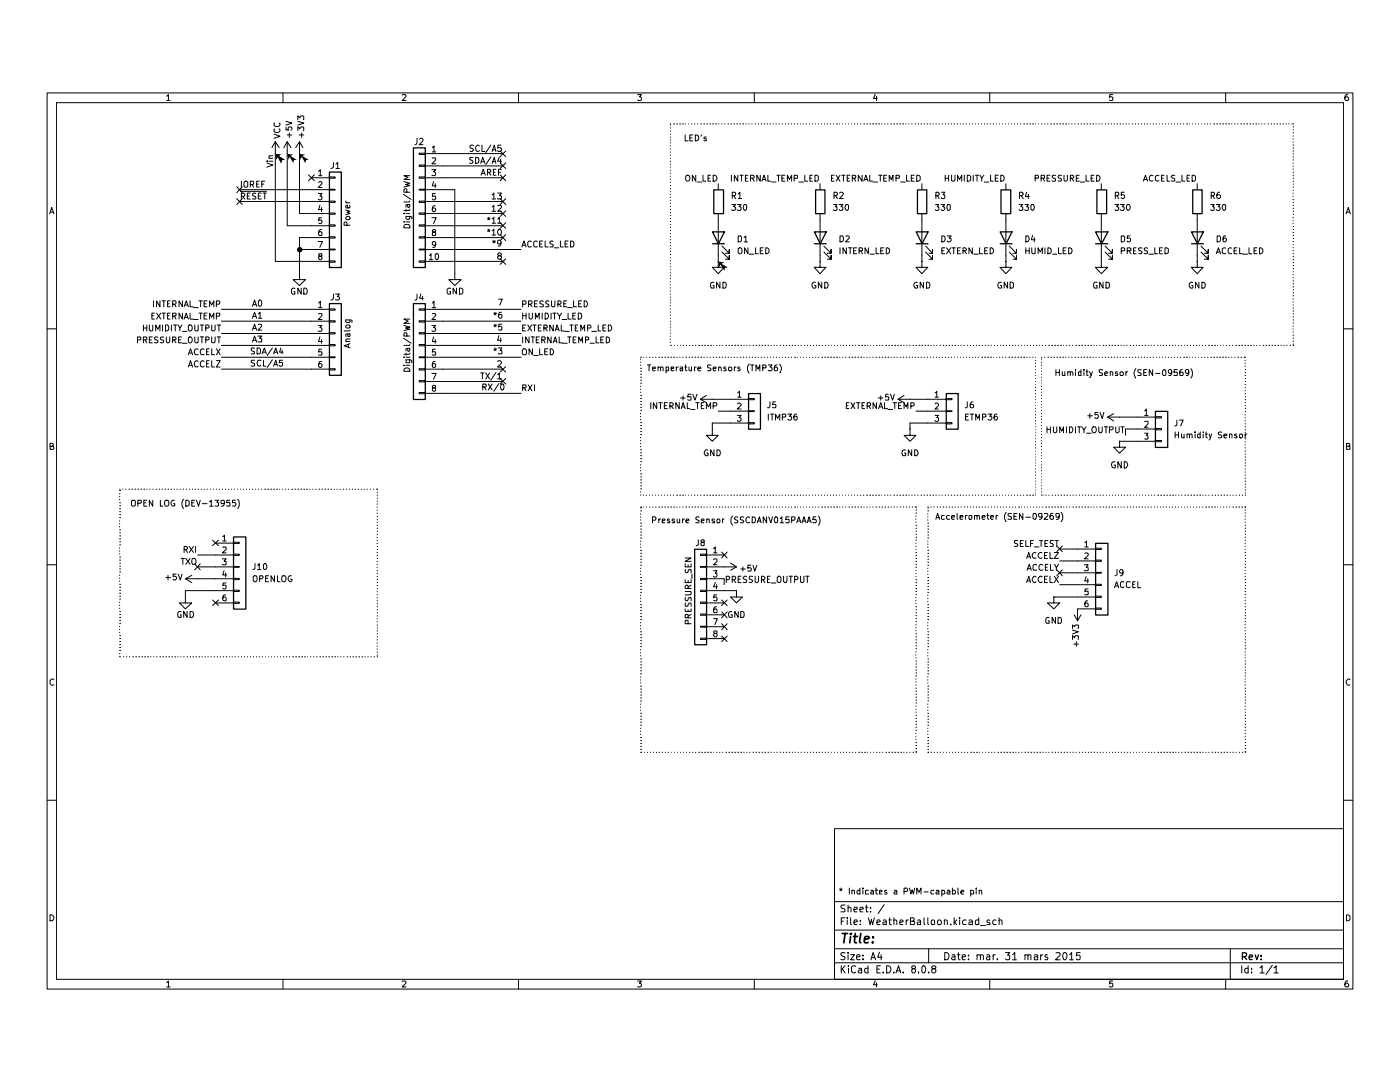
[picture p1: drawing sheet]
<svg xmlns="http://www.w3.org/2000/svg" width="279mm" height="216mm" viewBox="0 0 279 216" stroke-linecap="round" stroke-linejoin="round" font-family="sans-serif">
<g fill="none" stroke="#000" stroke-width=".2">
<path d="M9.4 18.5h260.6v178.9h-260.6zM33.3 19.2l.3-.3v1.2M56.5 18.5v2M80.3 19l.6-.1 .1 .1-.1 .4-.6 .7h.7M103.5 18.5v2M127.3 18.9h.7l-.4 .4 .3 .1 .1 .2-.1 .4h-.6M150.5 18.5v2M174.7 18.8l-.4 .8h.8M174.9 19.2v.9M197.5 18.5v2M222.1 18.9h-.6l-.1 .6 .2-.2 .4 .1 .1 .6h-.7M244.6 18.5v2"/>
<path d="M269 18.9a.55 .55 0 0 0-.6 .5l.1 .6 .4 .1 .3-.3v-.2l-.3-.3h-.3l-.2 .3M11.3 20.5h256.8v174.9h-256.8zM33.3 20.1h.7M47.2 37.3l1.1 1.1M47.2 39.6l1.1 1.2M47.8 37.8h17.9M48 38.2h5.2M48.2 39.2l.6-.1v-.5l-.6-.1v1.2M48.2 36.2v1.1M48.3 37.3l-1.1 1.1M48.3 39.6l-1.1 1.2M48.4 39.2l.5 .5"/>
<path d="M48.9 36.2l.5 .1v.9l-.1 .1h-.4a.86 .86 0 0 1 0-1.1zM49.4 39.1h.4M50 38.5h-.6v1.2h.6M50 36.8h.5l.1-.1v-.4l-.1-.1h-.5v1.1M50.3 36.8l.3 .5M51.1 38.6l-.5-.1-.2 .3 .1 .2 .6 .3v.3l-.7 .1M51.2 36.7h.4M51.6 39.1h.4M51.7 36.2h-.5v1.1h.5M52.2 38.5h-.6v1.2h.6M52.2 36.7h.5M52.5 38.5h.7"/>
<path d="M52.8 36.2h-.6v1.1M52.8 38.5v1.2M53.3 32.5l1.1 .4-1.1 .5M53.3 32.2h.1M53.7 32.2h.7M53.7 31.6h.7M54.4 31.1h-.6v.5M54.7 26.8l1.2 .4-1.2 .4M54.8 25.7l-.1 .5 .2 .2 .8-.1 .2-.2-.2-.4M54.8 24.6l-.1 .5 .2 .1 .8-.1 .2-.2-.2-.3M54.9 28.3v23.9h10.8M54.9 28.3l-.6 1.2"/>
<path d="M54.9 28.3l.8 1.2M57.1 25.4v.5l.5 .1v-.6h.6l.1 .4-.2 .2M57.1 24.2l1.2 .4-1.2 .4M57.3 28.3v16.7h8.4M57.3 28.3l-.7 1.2M57.3 28.3l.8 1.2M57.3 26.9h1M57.7 26.5v.9M59.4 26.1v-.8l.5 .4v-.3l.2-.1 .5 .1-.1 .7M59.4 24.2l1.2 .4-1.2 .4M59.4 23.9v-.8l.5 .4 .2-.4h.4l.1 .2-.1 .6M59.7 26.9h.9"/>
<path d="M59.8 28.3v14.3h5.9M59.8 28.3l-.8 1.2M59.8 28.3l.7 1.2M60.2 26.5v.9M61.6 34.9l1.1 1.2M62.1 35.5h3.6M62.7 34.9l-1.1 1.2M63.5 38.6h.8l-.5 .5h.4v.7l-.5 .1-.2-.2M63.6 34.2l.3-.3v1.2M63.6 36.4l.4-.2 .3 .4-.8 .8h.8M63.6 35.1h.7M65.7 37.8h1.2v.1h-1.2z"/>
<path d="M65.7 35.3h1.2v.3h-1.2zM66.5 32.4v.9l-.5 .3M67.1 32.8l.3-.4v1.2M67.1 33.6h.6M80.5 38.8l1.5 1M80.6 36.2l1.2 .4-.9 .2 .9 .2-1.2 .3M81.2 38.4v-.6l-.2-.1-.3 .1-.1 .6h1.2M81.8 35.1h-1.2l.8 .3-.8 .4h1.2M83.2 27.6l-.1 1.1-.3 .2M83.7 37.8h1.1v.1h-1.1zM83.7 35.3h1.1v.3h-1.1zM83.7 32.9h1.1v.3h-1.1z"/>
<path d="M83.7 30.6h1.1v.2h-1.1zM83.7 27.8l.2-.2 .4 .1 .1 .4-.7 .8h.7M84.8 37.8h6v18h1.2l-1.2 1.2-1.2-1.2h1.2M84.8 35.5h15.5M84.8 30.6h15.5M84.8 33.1h15.5M86.2 33.9h.8l-.5 .4 .4 .1 .1 .1-.1 .5h-.7M86.3 29.5l.3-.4v1.2M86.3 31.6l.6-.1 .1 .3-.8 .9h.8M86.3 30.3h.7M86.5 36.2l-.2 .9h.7M86.9 38.6h-.5l-.1 .6 .6-.1v.7l-.5 .1-.1-.2"/>
<path d="M86.9 36.7v.7M94.4 31.4h-.6v.5l.5 .2 .1 .2-.3 .3-.4-.1M94.5 29h-.5l-.2 .1v.4l.7 .4-.3 .3-.4-.1M94.9 31.4h.4a.66 .66 0 0 1 .3 .8 .66 .66 0 0 1-.7 .4zM95.7 29.1l-.1-.1a.54 .54 0 0 0-.6 .2 .54 .54 0 0 0 0 .7v.2l.3 .1 .4-.1M95.9 32.6l.5-1.2 .4 1.2M96 35l.4-1.2 .5 1.2M96 32.3h.6M96.2 29v1.2h.6M96.2 34.6h.6M97.3 34.4h.5l.2-.2-.1-.3-.6-.1v1.2M97.5 34.4l.5 .6"/>
<path d="M98 31.3l-1.1 1.6M98 29l-1.1 1.5M98.2 32.6l.4-1.2 .4 1.2M98.2 30.2l.4-1.2 .4 1.2M98.2 38.9l.4-.4v1.2M98.2 39.7h.7M98.3 32.3h.6M98.3 29.9h.6M98.5 34.4h.3M99 33.8h-.5v1.2h.5M99.3 38.5h.8l-.4 .5 .4 .2v.3l-.2 .2-.6-.1M99.5 34.4h.4"/>
<path d="M99.7 31.3l-.4 .9h.8M99.8 30.1l1.1 1.1M99.8 32.5l1.1 1.1M99.8 34.9l1.1 1.2M99.8 39.6l1.1 1.2M99.9 31.7v.9M100 29h-.6l-.1 .5h.7l.1 .5-.3 .2h-.3l-.2-.1M100.1 33.8h-.6v1.2M100.9 30.1l-1.1 1.1M100.9 32.5l-1.1 1.1M100.9 34.9l-1.1 1.2M100.9 39.6l-1.1 1.2"/>
<path d="M133.8 40h.1M133.8 39.4h.1M133.8 38.8h.1M133.8 38.2h.1M133.8 37.6h.1M133.8 37h.1M133.8 34.5h.1M133.8 34h.1M133.8 33.4h.1M133.8 32.8h.1M133.8 32.2h.1M133.8 31.6h.1"/>
<path d="M133.8 29.1h.1M133.8 28.5h.1M133.8 27.9h.1M133.8 27.3h.1M133.8 26.8h.1M133.8 26.2h.1M133.8 24.7h.1M133.8 24.9v.1M133.8 25.5v.1M133.8 29.7v.1M133.8 30.3v.1M133.8 30.9v.1"/>
<path d="M133.8 35.1v.1M133.8 35.7v.1M133.8 36.3v.1M134.5 24.7h.1M135 24.7h.1M135.6 24.7h.1M136.2 24.7h.1M136.7 26.9v1.2h.6M136.8 24.7h.1M136.9 35.1l.3-.1a.6 .6 0 0 1 .5 .6 .6 .6 0 0 1-.5 .6l-.4-.5zM137.4 24.7h.1M137.7 27.5h.4"/>
<path d="M138 24.7h.1M138.3 26.9h-.6v1.2h.6M138.6 24.7h.1M138.8 26.9l.6 .2v.3v.5l-.4 .2h-.2zM138.9 35v1.2l-.7-1.2v1.2M139.1 36.3h.9M139.2 24.7h.1M139.9 24.7h.1M140 26.9l-.1 .3M140.3 35v1.2h.6M140.5 24.7h.1M141 27.3h-.5v.2v.2l.5 .1v.2h-.5"/>
<path d="M141.1 24.7h.1M141.3 35.6h.3M141.6 24.7h.1M141.8 35h-.5v1.2h.5M142.2 24.7h.1M142.3 35a.61 .61 0 0 1 .8 .6 .61 .61 0 0 1-.8 .6zM142.8 24.7h.1M143.3 36.7v1.1M143.4 24.7h.1M144 24.7h.1M144.6 24.7h.1M145.3 24.7h.1"/>
<path d="M145.9 24.7h.1M146 35v1.2M146.1 39h.5l.2-.1v-.4l-.2-.1h-.5v1.2M146.4 39l.4 .6M146.5 24.7h.1M147.1 24.7h.1M147.2 35v1.2l-.6-1.2v1.2M147.3 38.7l.4-.3v1.2M147.3 39.6h.7M147.7 24.7h.1M147.7 35h.6M148 35v1.2"/>
<path d="M148.3 24.7h.1M148.8 35.6h.3M148.8 24.7h.1M149.3 35h-.5v1.2h.5M149.4 24.7h.1M149.8 35.6h.6l.1-.2v-.3l-.7-.1v1.2M150 24.7h.1M150.1 35.6l.4 .6M150.7 24.7h.1M151.3 24.7h.1M151.7 35v1.2l-.7-1.2v1.2M151.9 24.7h.1"/>
<path d="M152.1 36.2l.4-1.2 .4 1.2M152.2 35.8h.5M152.5 24.7h.1M153.1 24.7h.1M153.2 35v1.2h.6M153.7 24.7h.1M154 36.3h.9M154.3 24.7h.1M154.9 24.7h.1M155 35h.7M155.4 35v1.2M155.4 24.7h.1"/>
<path d="M156 35.6h.5M156.1 24.7h.1M156.6 35h-.6v1.2h.6M156.7 24.7h.1M157.1 36.2v-1.2l.5 .8 .4-.8v1.2M157.3 24.7h.1M157.9 24.7h.1M158.5 35.6h.6l.1-.5-.7-.1v1.2M158.5 24.7h.1M159.1 24.7h.1M159.4 36.3h1M159.7 24.7h.1"/>
<path d="M160.3 24.7h.1M160.6 35v1.2h.6M160.9 24.7h.1M161.5 24.7h.1M161.6 35.6h.4M162.1 35h-.5v1.2h.5M162.1 24.7h.1M162.6 35h.4l.3 .2v.7l-.3 .3h-.4zM162.7 24.7h.1M163.3 24.7h.1M163.7 36.7v1.1M163.9 24.7h.1"/>
<path d="M164.5 24.7h.1M165.1 24.7h.1M165.7 24.7h.1M165.9 35.6h.4M166.3 24.7h.1M166.5 35h-.6v1.2h.6M166.5 39l.5-.1v-.5h-.5v1.2M166.7 39l.4 .6M166.9 35l.7 1.2M167 24.7h.1M167.6 24.7h.1M167.6 38.5l.1-.1h.4l.2 .2-.7 1h.7"/>
<path d="M167.6 35l-.7 1.2M168 35h.7M168.1 24.7h.1M168.3 35v1.2M168.7 24.7h.1M169.1 35.6h.3M169.3 24.7h.1M169.6 35h-.5v1.2h.5M169.9 24.7h.1M170.1 35.6h.6l.1-.5-.7-.1v1.2M170.4 35.6l.4 .6M170.5 24.7h.1"/>
<path d="M171.1 24.7h.1M171.7 24.7h.1M172 35v1.2l-.7-1.2v1.2M172.4 36.2l.4-1.2 .4 1.2M172.4 24.7h.1M172.6 35.8h.5M173 24.7h.1M173.6 35v1.2h.6M173.6 24.7h.1M174.2 24.7h.1M174.2 36.3h1M174.8 24.7h.1"/>
<path d="M175.3 24.7h.1M175.3 35h.7M175.7 35v1.2M175.9 24.7h.1M176.4 35.6h.4M176.5 24.7h.1M177 35h-.6v1.2h.6M177.1 24.7h.1M177.5 36.2v-1.2l.4 .8 .3-.8v1.2M177.8 24.7h.1M178.4 24.7h.1M178.8 35.6h.6l.1-.5-.7-.1v1.2"/>
<path d="M179 24.7h.1M179.6 24.7h.1M179.7 36.3h1M180.2 24.7h.1M180.8 24.7h.1M180.9 35v1.2h.6M181.4 24.7h.1M181.9 35.6h.4M181.9 24.7h.1M182.5 35h-.6v1.2h.6M182.6 24.7h.1M183 35h.3l.3 .2v.7l-.3 .3h-.3z"/>
<path d="M183.2 24.7h.1M183.8 24.7h.1M184 36.7v1.1M184.4 24.7h.1M185 24.7h.1M185.6 24.7h.1M186.2 24.7h.1M186.8 39l.6-.1v-.5h-.6v1.2M186.8 24.7h.1M187 39l.5 .6M187.4 24.7h.1M187.9 38.4h.7l-.4 .5h.4v.6l-.2 .1h-.4l-.1-.1"/>
<path d="M188 24.7h.1M188.6 24.7h.1M188.6 35.6h.7M188.6 35v1.2M189.2 24.7h.1M189.3 35v1.2M189.8 24.7h.1M189.9 35v1.1l.2 .1 .4-.1 .1-.2v-.9M190.4 24.7h.1M191 24.7h.1M191.1 36.2v-1.2l.4 .8 .4-.8v1.2M191.6 24.7h.1"/>
<path d="M192.2 24.7h.1M192.4 35v1.2M192.8 24.7h.1M193 35h.4l.3 .2v.7l-.3 .3h-.4zM193.5 24.7h.1M194.1 24.7h.1M194.2 35v1.2M194.6 24.7h.1M194.6 35h.7M195 35v1.2M195.2 24.7h.1M195.6 35l.3 .6 .4-.6"/>
<path d="M195.8 24.7h.1M195.9 35.6v.6M196.4 24.7h.1M196.4 36.3h1M197 24.7h.1M197.6 24.7h.1M197.7 35v1.2h.5M198.2 24.7h.1M198.6 35.6h.5M198.9 24.7h.1M199.2 35h-.6v1.2h.6M199.5 24.7h.1"/>
<path d="M199.7 35l.6 .1 .1 .4-.1 .5-.3 .2h-.3zM200.1 24.7h.1M200.7 24.7h.1M200.7 36.7v1.1M201.3 24.7h.1M201.8 24.7h.1M202.4 24.7h.1M203 24.7h.1M203.5 39h.5l.2-.4-.2-.2h-.5v1.2M203.6 24.7h.1M203.8 39l.4 .6M204.3 24.7h.1"/>
<path d="M204.9 24.7h.1M204.9 38.4l-.3 .8h.8M205.2 38.8v.8M205.5 24.7h.1M206.1 24.7h.1M206.6 35.6h.6v-.5l-.6-.1v1.2M206.7 24.7h.1M207.3 24.7h.1M207.8 35.6h.6v-.5l-.6-.1v1.2M207.9 24.7h.1M208.1 35.6l.3 .6M208.4 24.7h.1"/>
<path d="M209 35.6h.4M209 24.7h.1M209.5 35h-.5v1.2h.5M209.7 24.7h.1M210.3 24.7h.1M210.7 35.1l-.5-.1-.2 .2 .2 .4 .5 .1v.4h-.7M210.9 24.7h.1M211.5 24.7h.1M211.8 35.1h-.6v.4l.6 .1v.3l-.2 .3-.4-.1M212.1 24.7h.1M212.3 35v.9a.35 .35 0 0 0 .4 .3 .35 .35 0 0 0 .3-.3v-.9M212.7 24.7h.1"/>
<path d="M213.3 24.7h.1M213.6 35.6h.5l.2-.2-.1-.3-.6-.1v1.2M213.9 35.6l.4 .6M213.9 24.7h.1M214.5 24.7h.1M214.8 35.6h.4M215.1 24.7h.1M215.4 35h-.6v1.2h.6M215.6 36.3h.9M215.7 24.7h.1M216.3 24.7h.1M216.7 35v1.2h.6"/>
<path d="M216.9 24.7h.1M217.5 24.7h.1M217.8 35.6h.3M218.1 24.7h.1M218.4 35h-.6v1.2h.6M218.7 24.7h.1M218.9 35a.6 .6 0 0 1 .6 .6 .6 .6 0 0 1-.6 .6zM219.3 24.7h.1M219.8 36.7v1.1M219.9 24.7h.1M220.6 24.7h.1M221.1 24.7h.1"/>
<path d="M221.7 24.7h.1M222.3 24.7h.1M222.6 39h.5l.2-.1v-.4l-.2-.1h-.5v1.2M222.9 24.7h.1M222.9 39l.4 .6M223.5 24.7h.1M224.1 24.7h.1M224.4 38.4h-.6v.5h.5l.2 .1v.4l-.3 .2-.4-.1M224.7 24.7h.1M225.3 24.7h.1M226 24.7h.1M226.6 24.7h.1"/>
<path d="M227.2 24.7h.1M227.8 24.7h.1M228.2 36.2l.4-1.2 .4 1.2M228.3 24.7h.1M228.3 35.8h.6M228.9 24.7h.1M229.5 24.7h.1M230.1 35.1l-.2-.1a.6 .6 0 0 0-.5 .6 .6 .6 0 0 0 .5 .6l.2-.1M230.1 24.7h.1M230.7 24.7h.1M231.3 35.1l-.2-.1a.6 .6 0 0 0-.6 .6 .6 .6 0 0 0 .6 .6l.2-.1M231.4 24.7h.1"/>
<path d="M231.8 35.6h.4M232 24.7h.1M232.3 35h-.5v1.2h.5M232.6 24.7h.1M232.9 35v1.2h.5M233.2 24.7h.1M233.8 24.7h.1M234.4 24.7h.1M234.4 35.1l-.4-.1-.2 .2 .2 .4 .4 .1v.4h-.6M234.7 36.3h.9M234.9 24.7h.1M235.5 24.7h.1"/>
<path d="M235.9 35v1.2h.6M236.1 24.7h.1M236.8 24.7h.1M236.9 35.6h.3M237.4 35h-.5v1.2h.5M237.4 24.7h.1M237.9 35h.4l.3 .2v.7l-.3 .3h-.4zM238 24.7h.1M238.6 24.7h.1M238.9 36.7v1.1M239.2 24.7h.1M239.8 24.7h.1"/>
<path d="M240.4 24.7h.1M241 24.7h.1M241.6 24.7h.1M241.7 39l.6-.1v-.5h-.6v1.2M242 39l.4 .6M242.2 24.7h.1M242.8 24.7h.1M243.4 24.7h.1M243.4 38.4l-.4 .1-.2 .9 .3 .2h.2l.3-.2v-.4l-.2-.1h-.4l-.2 .1M244 24.7h.1M244.6 24.7h.1M245.2 24.7h.1"/>
<path d="M245.8 24.7h.1M246.4 24.7h.1M247 24.7h.1M247.6 24.7h.1M248.2 24.7h.1M248.8 24.7h.1M249.4 24.7h.1M250 24.7h.1M250.6 24.7h.1M251.2 24.7h.1M251.8 24.7h.1M252.4 24.7h.1"/>
<path d="M253.1 24.7h.1M253.7 24.7h.1M254.3 24.7h.1M254.8 24.7h.1M255.4 24.7h.1M256 24.7h.1M256.6 24.7h.1M257.2 24.7h.1M257.8 24.7h.1M258.1 24.7h.1M258.1 25.3h.1M258.1 25.9h.1"/>
<path d="M258.1 26.5h.1M258.1 29h.1M258.1 29.5h.1M258.1 30.1h.1M258.1 30.7h.1M258.1 31.3h.1M258.1 31.9h.1M258.1 34.4h.1M258.1 35h.1M258.1 35.6h.1M258.1 36.2h.1M258.1 36.7h.1"/>
<path d="M258.1 37.3h.1M258.1 39.8h.1M258.1 27.1v.1M258.1 27.7v.1M258.1 28.3v.1M258.1 32.5v.1M258.1 33.1v.1M258.1 33.7v.1M258.1 37.9v.1M258.1 38.5v.1M258.1 39.1v.1M9.9 42.7l.4-1.3 .5 1.3"/>
<path d="M10.1 42.3h.6M47.8 40.2h17.9M51.8 59.9a.68 .68 0 0 1 .5 .6 .68 .68 0 0 1-.5 .6l-.2-.2v-.8zM58.8 57.6l-.3-.1-.3 .3v.6l.1 .3h.5v-.5h-.1M59.8 49.8h5.9M60.1 57.5v1.2l-.7-1.2v1.2M60.6 57.5l.5 .1 .2 .2v.6l-.2 .3h-.5zM63.5 48.2h.8l-.5 1.2M63.8 41l-.2 .8h.7M63.8 51.1l-.2-.2 .1-.3h.5v.5h-.5l-.1 .2v.3l.2 .2 .4-.1 .1-.1-.1-.5h-.2M64.2 43.4h-.5l-.1 .6 .2-.1h.4v.6h-.6M64.2 45.8l-.4 .1-.2 .4 .1 .7h.5v-.7l-.4-.1-.2 .3"/>
<path d="M64.2 41.4v.8M65.7 52.1h1.2v.2h-1.2zM65.7 49.7h1.2v.2h-1.2zM65.7 47.2h1.2v.3h-1.2zM65.7 44.9h1.2v.2h-1.2zM65.7 42.5h1.2v.3h-1.2zM65.7 40.1h1.2v.3h-1.2zM65.7 47.4h-5.9v8.4h1.2l-1.2 1.2-1.3-1.2h1.3M66.5 58.7v.8l-.2 .4h-.3M67 58.7h.7l-.4 .5 .4 .2v.3l-.1 .2-.6-.1M69 43.4l.3-.2h.3l.2 .1v.3l-.2 .3h-.3l-.2-.1zM69 41.9l.8 .3-.5 .1 .5 .3-.8 .2"/>
<path d="M69 40.1l.3 .4M69 40.5h.8M69.3 45l-.1-.6-.4-.1-.1 .1v.6h1.1M69.8 41v.5h-.7v-.5h.2l.1 .5M80.6 44.3h.1M80.6 42.6h.1M80.7 45l.2-.2h.6l.3 .3v.4h-1.2zM81 42.6h.8M81 44.3h.8M81 41.7v.5M81.3 40.8l.1 .5 .1 .1 .3-.2-.1-.4M81.7 43.2v.5l-.5 .1-.2-.2v-.4h1l.2 .1-.1 .4"/>
<path d="M81.8 41.7l-.1 .3h-1.1M81.8 40.8l-.8 .1v.4M81.8 40.1l-.2 .2h-1M83.2 58.7v.8l-.1 .4h-.3M83.7 52.1h1.1v.2h-1.1zM83.7 49.7h1.1v.2h-1.1zM83.7 47.2h1.1v.3h-1.1zM83.7 44.9h1.1v.2h-1.1zM83.7 42.5h1.1v.3h-1.1zM83.7 40.1h1.1v.3h-1.1zM84 58.7l-.3 .8h.8M84.3 59.1v.8"/>
<path d="M84.8 40.2h15.5M84.8 42.6h15.5M84.8 45h15.5M84.8 47.4h15.5M84.8 49.8h19.2M84.8 52.2h15.5M85.7 51l.3-.4v1.2M85.7 51.8h.7M86.2 43.4h.8l-.5 1.2M86.5 46.3l-.2-.2a.35 .35 0 0 1 .3-.3 .35 .35 0 0 1 .4 .3l-.1 .1-.5 .2v.6h.5l.1-.4-.3-.3M86.9 50.8l.1-.2a.6 .6 0 0 1 .6 .5 .6 .6 0 0 1-.2 .6l-.3 .1-.2-.2zM86.9 41.1h-.4l-.1 .2v.9h.5l.1-.5a.35 .35 0 0 0-.4-.2 .35 .35 0 0 0-.3 .2"/>
<path d="M87 48.7a.35 .35 0 0 1-.4 .2 .35 .35 0 0 1-.3-.2l.1-.4h.5v.8l-.2 .3h-.3M89.9 57.6l-.3-.1-.4 .3v.6l.2 .3h.5v-.5h-.2M91.1 57.5v1.2l-.7-1.2v1.2M91.7 57.5l.5 .1 .2 .2v.6l-.2 .3h-.5zM97.3 45.9h.5M97.3 43.5h.5M97.4 46.2l.1-.2 .2 .2M97.4 43.9l.1-.3 .2 .3M97.5 43.3v.3M97.5 45.7v.3M98.2 41.3l.4-.3v1.2M98.2 46.1l.4-.4v1.2"/>
<path d="M98.2 43.7l.4-.4v1.2M98.2 42.2h.7M98.2 46.9h.7M98.2 44.5h.7M98.3 48.1l.3 .2 .3-.2M98.4 48.4l.2-.1 .2 .1M98.6 47.9v.4M99.3 41.1l.6-.1 .2 .1-.1 .4-.7 .7h.8M99.3 43.7l.4-.4v1.2M99.3 44.5h.8M99.5 45.8l.2-.1a.64 .64 0 0 1 .4 .6 .64 .64 0 0 1-.4 .6 .7 .7 0 0 1-.2-1.1zM99.5 59.7h.7l-.5 1.2"/>
<path d="M99.6 51.1l-.3-.4 .3-.2h.2l.3 .3-.8 .4v.3l.3 .2h.2l.3-.2v-.3l-.3-.1M99.8 42.1l1.1 1.1M99.8 44.4l1.1 1.2M99.8 46.8l1.1 1.2M99.8 51.6l1.1 1.1M100 48.4l-.3 .3-.4-.1v-.5l.4-.2a.81 .81 0 0 1 0 1.2h-.3M100.9 42.1l-1.1 1.1M100.9 44.4l-1.1 1.2M100.9 46.8l-1.1 1.2M100.9 51.6l-1.1 1.1M104.1 49.3l.5-1.2 .4 1.2M104.2 48.9h.6"/>
<path d="M106 48.3l-.3-.2-.4 .3v.6l.2 .3 .5-.1M107.2 48.3l-.4-.2-.3 .3v.6l.2 .3 .5-.1M107.7 48.7h.4M108.3 48.1h-.6v1.2h.6M108.8 48.1v1.2h.6M110.4 48.2h-.6v.4l.5 .2 .1 .3-.1 .2h-.6M110.7 49.4h.8M111.8 48.1v1.2h.6M112.8 48.7h.4M113.4 48.1h-.6v1.2h.6M113.9 48.1a.66 .66 0 0 1 .6 .4 .66 .66 0 0 1-.2 .8h-.4zM133.8 59.9h.1"/>
<path d="M133.8 59.3h.1M133.8 58.7h.1M133.8 55.6h.1M133.8 55h.1M133.8 54.4h.1M133.8 53.8h.1M133.8 53.3h.1M133.8 50.8h.1M133.8 50.2h.1M133.8 49.6h.1M133.8 49h.1M133.8 48.4h.1"/>
<path d="M133.8 47.8h.1M133.8 45.4h.1M133.8 44.8h.1M133.8 44.2h.1M133.8 43.6h.1M133.8 43h.1M133.8 42.4h.1M133.8 40.6h.1M133.8 41.1v.1M133.8 41.7v.1M133.8 46v.1M133.8 46.6v.1"/>
<path d="M133.8 47.2h.1M133.8 51.4v.1M133.8 52v.1M133.8 52.6v.1M133.8 56.2v.1M133.8 56.8v.1M133.8 57.4v.1M133.8 58v.1M142.5 56.4a.45 .45 0 0 0-.7 .2v.6l.2 .3h.5v-.5h-.2M143.3 52.2v1.1h1.2l-1.2 1.3-1.1-1.3h1.1M143.3 52.2h.1M143.3 42.6v9.6"/>
<path d="M143.7 56.3v1.2l-.7-1.2v1.2M144.1 50.3l1.4 1.4v-.7v.7h-.7M144.1 49.1l1.4 1.4v-.7v.7h-.7M144.3 56.3a.66 .66 0 0 1 .6 .4 .66 .66 0 0 1-.2 .8h-.4zM146 40.8h.8l-.4 .4 .3 .1 .1 .4-.2 .3h-.4l-.2-.2M147.2 40.8h.7l-.4 .4 .3 .1 .1 .2-.1 .4-.5 .1-.1-.2M147.3 49.6l.5-.2a.65 .65 0 0 1 .3 .7 .65 .65 0 0 1-.5 .5l-.3-.1zM147.3 47.1h.5l.2 .2v.6l-.3 .4h-.4zM148.5 40.8h.3l.2 .2v.7l-.2 .3a.71 .71 0 0 1-.3-1.2zM148.5 47.4l.3-.3v1.2M148.5 48.3h.7M149.3 49.4v1.2l-.7-1.2v1.2"/>
<path d="M149.5 50.7h1M150.8 49.4v1.2h.5M151.7 50h.4M152.3 49.4h-.6v1.2h.6M152.8 49.4a.6 .6 0 0 1 .7 .6 .6 .6 0 0 1-.7 .6zM162.7 56.4a.59 .59 0 0 0-.7 .3 .59 .59 0 0 0 .3 .8l.5-.1v-.4h-.2M163.7 52.2v1.1h1.1l-1.1 1.3-1.2-1.3h1.2M163.7 52.2h.1M163.7 42.6v9.6M164 56.3v1.2l-.7-1.2v1.2M164.4 50.3l1.5 1.4v-.7v.7h-.8M164.4 49.1l1.5 1.4v-.7v.7h-.8"/>
<path d="M164.6 56.3a.66 .66 0 0 1 .6 .4 .66 .66 0 0 1-.2 .8h-.4zM166.4 40.8h.6l-.3 .4 .3 .1v.5l-.1 .2h-.4l-.1-.2M167.5 40.8h.7l-.4 .4 .3 .1v.6l-.5 .1-.1-.2M167.6 47.1h.5l.2 .2v.6a.52 .52 0 0 1-.7 .4zM167.6 49.4v1.2M168.8 40.8h.4l.1 .2v.7l-.2 .3a.71 .71 0 0 1-.3-1.2zM168.8 47.2l.5-.1 .2 .3-.8 .9h.8M168.9 49.4v1.2l-.7-1.2v1.2M169.3 49.4h.7M169.7 49.4v1.2M170.3 50h.5M170.9 49.4h-.6v1.2h.6"/>
<path d="M171.4 50h.6l.1-.5-.7-.1v1.2M171.8 50l.3 .6M173.3 49.4v1.2l-.7-1.2v1.2M173.7 50.7h.8M174.8 49.4v1.2h.6M175.8 50h.4M176.4 49.4h-.6v1.2h.6M176.9 49.4l.6 .2v.4v.5l-.4 .1h-.2zM183 56.4a.59 .59 0 0 0-.7 .3 .59 .59 0 0 0 .3 .8l.5-.1v-.4h-.2M184 52.2v1.1h1.2l-1.2 1.3-1.2-1.3h1.2M184 52.2h.1M184 42.6v9.6"/>
<path d="M184.3 56.3v1.2l-.7-1.2v1.2M184.7 50.3l1.4 1.4v-.7v.7h-.7M184.7 49.1l1.4 1.4v-.7v.7h-.7M184.9 56.3a.66 .66 0 0 1 .7 .4 .66 .66 0 0 1-.3 .8h-.4zM186.7 40.8h.7l-.4 .4 .4 .1v.5l-.2 .2h-.3l-.2-.2M187.8 40.8h.8l-.5 .4 .4 .1 .1 .4-.3 .3h-.3l-.2-.2M188 47.1h.4a.66 .66 0 0 1 .2 .7 .66 .66 0 0 1-.6 .5zM188 50h.4M188.6 49.4h-.6v1.2h.6M188.9 49.4l.8 1.2M189.1 40.9l.4-.1 .2 .2v.7l-.3 .3-.3-.2zM189.1 47.1h.7l-.4 .4 .3 .1 .1 .4-.2 .3h-.4l-.1-.2"/>
<path d="M189.7 49.4l-.8 1.2M190 49.4h.7M190.3 49.4v1.2M191.1 50h.4M191.7 49.4h-.6v1.2h.6M192.2 50h.5l.2-.1-.1-.4-.6-.1v1.2M192.4 50l.5 .6M194.1 49.4v1.2l-.7-1.2v1.2M194.3 50.7h.9M195.5 49.4v1.2h.6M196.5 50h.4M197.1 49.4h-.6v1.2h.6"/>
<path d="M197.6 49.4a.6 .6 0 0 1 .7 .6 .6 .6 0 0 1-.7 .6zM199.8 56.4l-.1-.1a.66 .66 0 0 0-.6 .5 .66 .66 0 0 0 .3 .7l.5-.1v-.4h-.3M200.7 52.2v1.1h1.2l-1.2 1.3-1.1-1.3h1.1M200.7 52.2h.1M200.7 42.6v9.6M201.1 56.3v1.2l-.7-1.2v1.2M201.4 50.3l1.5 1.4v-.7v.7h-.7M201.4 49.1l1.5 1.4v-.7v.7h-.7M201.6 56.3h.3l.4 .3v.6l-.2 .3h-.5zM203.4 40.8h.7l-.4 .4 .3 .1 .1 .2-.1 .4-.5 .1-.1-.2M204.6 40.8h.6l-.3 .4 .3 .1v.5l-.1 .2h-.4l-.1-.2M204.7 47.1h.4a.66 .66 0 0 1 .3 .7 .66 .66 0 0 1-.7 .5z"/>
<path d="M204.7 50h.7M204.7 49.4v1.2M205.4 49.4v1.2M205.7 41l.2-.2a.6 .6 0 0 1 .6 .4 .6 .6 0 0 1-.3 .7l-.2 .1-.3-.3zM205.9 49.4v1l.3 .2 .4-.1v-1.1M206.1 47l-.3 .8h.8M206.4 47.4v.9M207.2 50.6v-1.2l.4 .9 .4-.9v1.2M208.5 49.4v1.2M209.1 49.4l.6 .2 .1 .4-.1 .5-.3 .1h-.3zM210.1 50.7h.8M211.2 49.4v1.2h.6"/>
<path d="M212.2 50h.4M212.8 49.4h-.6v1.2h.6M213.3 49.4l.6 .2 .1 .4-.1 .5-.4 .1h-.2zM218.9 56.4a.45 .45 0 0 0-.6 .2v.6l.1 .3h.5v-.5h-.1M219.8 52.2v1.1h1.3l-1.3 1.3-1.2-1.3h1.2M219.8 52.2h.1M219.8 42.6v9.6M220.1 56.3v1.2l-.6-1.2v1.2M220.6 50.3l1.4 1.4v-.7v.7h-.8M220.6 49.1l1.4 1.4v-.7v.7h-.8M220.7 56.3h.4l.3 .3v.6l-.2 .3h-.5zM222.5 40.8h.8l-.5 .4 .4 .1 .1 .4-.3 .3h-.3l-.2-.2"/>
<path d="M223.6 40.8h.8l-.5 .4 .4 .1 .1 .2-.1 .4-.5 .1-.2-.2M223.8 50h.6l.1-.5-.7-.1v1.2M223.8 47.1h.5l.2 .2v.6l-.4 .4h-.3zM225 40.8a.6 .6 0 0 1 .6 .5 .6 .6 0 0 1-.5 .7 .81 .81 0 0 1-.1-1.2zM225 50h.6l.1-.1-.1-.4-.6-.1v1.2M225.3 50l.4 .6M225.6 47.1h-.6v.5h.6v.6l-.5 .1-.1-.2M226.2 50h.4M226.7 49.4h-.5v1.2h.5M227.9 49.5h-.7v.4l.7 .4-.2 .3-.5-.1M229 49.5l-.4-.1-.3 .3 .1 .3 .6 .2v.3h-.7M229.3 50.7h.9"/>
<path d="M230.5 49.4v1.2h.6M231.4 50h.4M232 49.4h-.6v1.2h.6M232.5 49.4h.3l.4 .3v.7l-.4 .2h-.3zM238 56.4a.59 .59 0 0 0-.7 .3 .59 .59 0 0 0 .3 .8l.5-.1v-.4h-.3M238.9 52.2v1.1h1.2l-1.2 1.3-1.2-1.3h1.2M238.9 52.2h.1M238.9 42.6v9.6M239.3 56.3v1.2l-.7-1.2v1.2M239.7 50.3l1.4 1.4v-.7v.7h-.7M239.7 49.1l1.4 1.4v-.7v.7h-.7M239.9 56.3a.66 .66 0 0 1 .6 .4 .66 .66 0 0 1-.2 .8h-.4z"/>
<path d="M241.6 40.8h.7l-.3 .4 .3 .1v.5l-.2 .2h-.3l-.2-.2M242.7 50.6l.5-1.2 .4 1.2M242.7 40.8h.8l-.4 .4 .3 .1v.6l-.5 .1-.2-.2M242.8 50.3h.6M242.9 47.1h.5l.2 .2v.6a.52 .52 0 0 1-.7 .4zM244.1 40.8h.3l.2 .2v.7l-.3 .3a.71 .71 0 0 1-.2-1.2zM244.6 49.5a.45 .45 0 0 0-.7 .2v.7a.45 .45 0 0 0 .7 .1M244.6 47.1h-.3l-.2 .2v.8l.4 .2 .3-.3-.1-.4-.2-.1-.4 .1v.2M245.8 49.5a.45 .45 0 0 0-.7 .2v.7a.45 .45 0 0 0 .7 .1M246.3 50h.4M246.9 49.4h-.6v1.2h.6M247.4 49.4v1.2h.6"/>
<path d="M248.1 50.7h.9M249.3 49.4v1.2h.6M250.3 50h.4M250.9 49.4h-.6v1.2h.6M251.4 49.4a.6 .6 0 0 1 .7 .6 .6 .6 0 0 1-.7 .6zM258.1 40.4h.1M258.1 41h.1M258.1 41.6h.1M258.1 42.2h.1M258.1 42.8h.1M258.1 45.2h.1M258.1 45.8h.1"/>
<path d="M258.1 46.4h.1M258.1 47h.1M258.1 47.6h.1M258.1 48.2h.1M258.1 50.6h.1M258.1 51.2h.1M258.1 51.8h.1M258.1 52.4h.1M258.1 53h.1M258.1 53.6h.1M258.1 56h.1M258.1 56.6h.1"/>
<path d="M258.1 57.2h.1M258.1 57.8h.1M258.1 58.4h.1M258.1 59h.1M258.1 43.3v.1M258.1 43.9v.1M258.1 44.5v.1M258.1 48.8v.1M258.1 49.4h.1M258.1 50h.1M258.1 54.2v.1M258.1 54.8v.1"/>
<path d="M258.1 55.4v.1M258.1 59.6v.1M268.6 42.7l.5-1.3 .4 1.3M268.7 42.3h.6M9.4 65.6h1.9M27.4 67.8h.6l.1-.5-.7-.1v1.2M28.6 67.8h.6l.1-.5-.7-.1v1.2M28.6 64.9v1.1M28.6 65.4h.7M29 67.8l.3 .6M29.3 64.9v1.1M29.8 64.9v.9l.3 .2h.4v-1.1"/>
<path d="M29.8 67.8h.4M30.3 63h.3M30.4 67.2h-.6v1.2h.6M30.6 60v1.2M30.8 62.5h-.5v1.2h.5M31.1 66v-1.1l.4 .8 .4-.8v1.1M31.2 62.5l.9 1.2M31.5 67.3l-.4-.1-.3 .3 .3 .3 .4 .2v.3h-.7M31.9 60v1.2l-.7-1.2v1.2M32.1 62.5l-.9 1.2M32.3 60h.7M32.3 62.5h.7"/>
<path d="M32.4 64.9v1.1M32.7 67.3l-.4-.1-.3 .3 .1 .2 .5 .2v.4h-.6M32.7 60v1.2M32.7 62.5v1.2M33 64.9h.4a.66 .66 0 0 1 .3 .7 .66 .66 0 0 1-.7 .4zM33.2 67.2v1a.35 .35 0 0 0 .3 .2 .35 .35 0 0 0 .4-.2v-1M33.4 60.6h.4M33.4 63h.4M34 60h-.6v1.2h.6M34 62.5h-.6v1.2h.6M34.2 64.9v1.1M34.5 67.8h.5l.1-.2v-.3l-.6-.1v1.2"/>
<path d="M34.5 60.7h.5l.1-.2v-.3l-.1-.2h-.5v1.2M34.5 63.1l.6-.1v-.4l-.6-.1v1.2M34.6 64.9h.7M34.7 67.8l.4 .6M34.8 60.7l.3 .5M34.8 63.1l.3 .6M35 64.9v1.1M35.6 64.9l.3 .5 .4-.5M35.6 67.8h.5M35.9 65.4v.6M36.2 67.2h-.6v1.2h.6M36.4 60v1.2l-.7-1.2v1.2"/>
<path d="M36.4 62.5v1.2l-.7-1.2v1.2M36.4 66.1h.9M36.4 68.5h.9M36.7 61.2l.5-1.2 .4 1.2M36.7 63.7l.5-1.2 .4 1.2M36.9 60.9h.5M36.9 63.3h.5M37.6 65l.2-.1h.4l.1 .1a.65 .65 0 0 1-.5 1l-.2-.1zM37.6 70.8l.4-1.2 .4 1.2M37.6 67.4l.5-.2a.65 .65 0 0 1 .3 .7 .65 .65 0 0 1-.6 .5l-.2-.2zM37.6 73.2l.4-1.2 .4 1.2M37.8 70.4h.5"/>
<path d="M37.8 72.9h.5M37.9 60v1.2h.6M37.9 62.5v1.2h.6M38.6 61.4h.9M38.6 63.8h.9M38.9 64.9v.9l.2 .2h.4v-1.1M38.9 67.2v1l.2 .2 .4-.1v-1.1M39.5 69.8l-.2-.2a.67 .67 0 0 0-.5 .5 .67 .67 0 0 0 .2 .7l.5-.1M39.5 72.1a.54 .54 0 0 0-.7 .2 .54 .54 0 0 0 .1 .6v.2l.3 .1 .3-.1M39.7 60h.7M39.7 62.5h.7M40 64.9h.6"/>
<path d="M40 67.2h.6M40 60v1.2M40 62.5v1.2M40.3 64.9v1.1M40.3 67.2v1.2M40.7 69.8l-.2-.2a.67 .67 0 0 0-.5 .5 .67 .67 0 0 0 .2 .7l.5-.1M40.7 72.1h-.1a.54 .54 0 0 0-.6 .2 .54 .54 0 0 0 0 .6v.2l.4 .1 .3-.1M40.7 60.6h.4M40.7 63h.4M41.1 65.4h.5l.1-.1v-.4h-.6v1.1M41.1 67.8h.5l.1-.2v-.3l-.6-.1v1.2M41.2 70.2h.4"/>
<path d="M41.2 72.6h.4M41.3 60h-.6v1.2h.6M41.3 62.5h-.6v1.2h.6M41.7 69.6h-.5v1.2h.5M41.7 72h-.5v1.2h.5M41.8 61.2v-1.2l.4 .9 .5-.9v1.2M41.8 63.7v-1.2l.4 .8 .5-.8v1.2M42.2 64.9l.1 1.1a.36 .36 0 0 0 .6-.2v-.9M42.2 69.6v1.2h.6M42.2 67.2l.1 1.1a.36 .36 0 0 0 .6-.1v-1M42.2 72v1.2h.6M43.2 60.7h.5l.2-.2v-.3l-.2-.2h-.5v1.2"/>
<path d="M43.2 63.1l.7-.1v-.4l-.7-.1v1.2M43.2 72h.7l-.7 1.2h.7M43.2 69.6l.7 1.2M43.3 64.9h.7M43.3 67.2h.7M43.7 64.9v1.1M43.7 67.2v1.2M43.9 69.6l-.7 1.2M44.2 61.7h21.5M44.2 64.1h21.5M44.2 66.5h21.5M44.2 68.9h21.5"/>
<path d="M44.2 71.3h21.5M44.2 73.7h21.5M50.4 63.5l.4-1.2 .4 1.2M50.4 61.1l.4-1.2 .4 1.2M50.4 68.2l.4-1.1 .4 1.1M50.4 65.9l.4-1.2 .4 1.2M50.5 63.2h.6M50.5 60.8h.6M50.5 67.9h.6M50.5 65.5h.6M50.8 71.9h-.5l-.2 .2 .2 .3 .5 .2v.3l-.2 .2-.5-.1M50.8 69.5h-.6v.4l.5 .2 .1 .3-.1 .2h-.6"/>
<path d="M51.3 69.4h.3l.4 .4v.6l-.2 .2h-.5zM51.5 67.1h.7l-.4 .4 .4 .1v.1v.5h-.7M51.6 62.7l.3-.4v1.2M51.6 64.8l.4-.1 .2 .3-.7 .9h.7M51.6 63.5h.6M52.1 72l-.5-.1a.67 .67 0 0 0-.3 .7 .67 .67 0 0 0 .5 .5l.3-.2M52.3 70.6l.4-1.2 .5 1.2M52.5 70.3h.5M52.6 71.9v1.2h.5M54.4 71.8l-1.1 1.5M54.4 69.4l-1.1 1.6M54.6 73.1l.4-1.2 .4 1.2"/>
<path d="M54.6 70.6l.4-1.2 .5 1.2M54.7 72.7h.6M54.7 70.3h.6M56 69.4l-.2 .9h.7M56.3 69.8v.8M56.4 71.9h-.6l-.1 .5h.7v.5l-.2 .2h-.3l-.2-.2M63.5 64.9h.8l-.5 .5h.4l.1 .2-.1 .4h-.7M63.6 60.5l.3-.4v1.3M63.6 62.7l.6-.1 .1 .3-.8 .9h.8M63.6 61.4h.7M63.8 67.2l-.2 1h.7M64.2 69.7h-.5l-.1 .6 .6-.1v.7l-.6-.1"/>
<path d="M64.2 72.1h-.4l-.1 .3v.8h.5l.1-.4a.35 .35 0 0 0-.4-.3 .35 .35 0 0 0-.3 .3M64.2 67.7v.8M65.7 73.6h1.2v.2h-1.2zM65.7 71.2h1.2v.2h-1.2zM65.7 68.7h1.2v.3h-1.2zM65.7 66.4h1.2v.2h-1.2zM65.7 64h1.2v.3h-1.2zM65.7 61.6h1.2v.3h-1.2zM69 65l.2-.1h.6v.4v.1h-.6zM69 63.8h1.1l.2 .2-.1 .3M69 68.2h.8M69.1 63.8l-.1 .4 .2 .1h.6v-.5"/>
<path d="M69.3 66.6l.1 .5h.4v-.5M69.5 68.7v.6M69.8 68.6l-1.1 .4 1.1 .4M69.8 67.6h-.6l-.2 .2 .2 .4M69.8 66.6h-.7v.5M69.8 65.9l-.1 .1h-1M80.5 67.5l1.5 1M80.6 72.9h.1M80.6 71.3h.1M80.6 64.9l1.2 .4-.9 .1 .9 .3-1.2 .3M80.7 73.7a.61 .61 0 0 1 .7-.3 .61 .61 0 0 1 .4 .7h-1.2zM81 71.3h.8"/>
<path d="M81 72.9h.8M81 70.4v.5M81.2 67.1v-.6h-.5l-.1 .6h1.2M81.3 69.5l.1 .5 .1 .1 .3-.2-.1-.4M81.7 71.8v.6l-.7-.1v-.5h1l.2 .3-.1 .3M81.8 70.4l-.2 .3h-1M81.8 69.5l-.8 .1v.4M81.8 68.7l-.1 .2h-1.1M81.8 63.7h-1.2l.8 .4-.8 .4h1.2M83.7 78.3h1.1v.3h-1.1zM83.7 75.9h1.1v.3h-1.1zM83.7 73.6h1.1v.2h-1.1z"/>
<path d="M83.7 71.2h1.1v.2h-1.1zM83.7 68.7h1.1v.3h-1.1zM83.7 66.4h1.1v.2h-1.1zM83.7 64h1.1v.3h-1.1zM83.7 61.6h1.1v.3h-1.1zM84.8 61.7h19.2M84.8 64.1h19.2M84.8 66.5h19.2M84.8 68.9h19.2M84.8 71.3h19.2M84.8 73.7h15.5M84.8 76.1h15.5"/>
<path d="M84.8 78.5h19.2M86.2 64.9h.8l-.5 .5h.4l.1 .2-.1 .4h-.7M86.2 74.5h.8l-.5 1.2M86.3 60.5l.3-.4v1.3M86.3 62.7l.6-.1 .1 .3-.8 .9h.8M86.3 61.4h.7M86.5 67.2l-.2 1h.7M86.5 77.4l-.2-.3a.35 .35 0 0 1 .3-.2 .35 .35 0 0 1 .4 .2l-.3 .3a.36 .36 0 0 0-.4 .4 .36 .36 0 0 0 .5 .3 .36 .36 0 0 0 .1-.6l-.2-.1M86.9 69.7h-.5l-.1 .6 .6-.1v.7l-.6-.1M86.9 72.1h-.4l-.1 .3v.8h.5l.1-.4a.35 .35 0 0 0-.4-.3 .35 .35 0 0 0-.3 .3M86.9 67.7v.8M95.9 74.4h.7"/>
<path d="M96.3 74.4v1.2M96.4 77.2h.5l.1-.5-.6-.1v1.2M96.7 77.2l.3 .6M96.9 74.4l.8 1.2M97.5 76.6l.7 1.2M97.7 74.4l-.8 1.2M98.2 76.6l-.7 1.2M98.6 64.9h.5M98.6 62.5h.5M98.6 69.6l.2 .2 .3-.2M98.6 65.2l.2-.3 .2 .3M98.6 62.8l.2-.2 .2 .2"/>
<path d="M98.6 69.9l.2-.1 .2 .1M98.8 62.3v.3M98.8 64.7v.2M98.8 69.4v.4M99 74.3l-1 1.6M99.3 72.1l.2-.1h.3l.3 .2-.1 .4-.7 .6h.8M99.3 74.8l.4-.4v1.2M99.3 75.6h.8M99.5 69.4h.7l-.4 .5 .4 .1v.5h-.7M99.6 67l-.3 .9h.8M99.6 76.5l-1 1.6M99.8 73.2l1.1 1.1"/>
<path d="M99.8 75.5l1.1 1.1M99.9 67.5v.7M100 76.7l.3-.1a.78 .78 0 0 1 0 1.2l-.3-.1zM100.1 62.3l-.4 .1a.82 .82 0 0 0 0 1.1l.5-.2v-.5l-.5-.1-.2 .3M100.2 64.7h-.6l-.1 .6 .2-.2h.3l.2 .2v.5h-.7M100.9 73.2l-1.1 1.1M100.9 75.5l-1.1 1.1M104.3 60.7h.5l.2-.2v-.3l-.2-.2h-.5v1.2M104.3 77.4h.6l.1-.5-.7-.1v1.2M104.3 69.8l.5-.2a.86 .86 0 0 1 .1 1.2h-.5l-.2-.4zM104.3 65.4h.4M104.3 63h.7"/>
<path d="M104.3 62.5v1.2M104.3 67.2v1.2M104.6 77.4l.4 .6M104.9 64.9h-.6v1.1h.6M105 62.5v1.2M105.3 64.9l.8 1.1M105.4 76.8l.8 1.2M105.5 60.7h.5l.2-.2v-.3l-.2-.2h-.5v1.2M105.6 62.5v.9l.2 .3 .4-.1 .1-.2v-.9M105.6 67.2v1.2l-.7-1.2v1.2M105.8 60.7l.4 .5M106 67.2h.7"/>
<path d="M106.1 64.9l-.8 1.1M106.2 76.8l-.8 1.2M106.3 69.6v1.2l-.7-1.2v1.2M106.3 64.9h.7M106.3 67.2v1.2M106.5 71h.9M106.7 60.6h.4M106.7 64.9v1.1M106.7 76.8v1.2M106.8 63.7v-1.2l.4 .8 .4-.8v1.2M107 67.8h.4M107.3 60h-.6v1.2h.6"/>
<path d="M107.4 65.4h.5M107.6 67.2h-.6v1.2h.6M107.7 69.6v1.2h.6M108 64.9h-.6v1.1h.6M108.1 67.8h.6l.1-.5-.7-.1v1.2M108.2 62.5v1.2M108.5 60.1l-.6-.1-.2 .3 .1 .2 .5 .2 .2 .3-.2 .2h-.6M108.5 67.8l.3 .6M108.5 65.4h.6v-.5h-.6v1.1M108.7 70.2h.4M108.8 62.5h.4a.66 .66 0 0 1 .3 .7 .66 .66 0 0 1-.7 .5zM108.8 65.4l.4 .6"/>
<path d="M109.3 69.6h-.6v1.2h.6M109.6 60.1h-.6v.4l.5 .2 .1 .3-.1 .2h-.6M109.8 69.6a.66 .66 0 0 1 .7 .4 .66 .66 0 0 1-.3 .8h-.4zM110 67.2v1.2l-.7-1.2v1.2M110 62.5v1.2M110.1 60l.1 1.2h.5v-1.2M110.3 62.5h.7M110.4 68.4l.4-1.2 .4 1.2M110.4 64.9v1.1l-.7-1.1v1.1M110.5 68.1h.6M110.7 62.5v1.2M110.8 66l.4-1.1 .4 1.1"/>
<path d="M110.9 65.7h.6M111.3 62.5l.4 .6 .4-.6M111.3 60.7h.5l.2-.2-.2-.5h-.5v1.2M111.6 67.2v1.2h.6M111.6 60.7l.4 .5M111.7 63.1v.6M112 64.9v1.1h.6M112.2 63.8h.9M112.3 68.5h.9M112.5 60.6h.4M112.7 66.1h.9M113.1 60h-.6v1.2h.6"/>
<path d="M113.3 61.4h.9M113.3 67.2h.7M113.4 62.5v1.2h.6M113.6 67.2v1.2M113.7 64.9h.7M114 64.9v1.1M114.3 63h.4M114.4 67.8h.4M114.5 60v1.2h.6M114.8 65.4h.3M114.9 62.5h-.6v1.2h.6M115 67.2h-.6v1.2h.6"/>
<path d="M115.3 64.9h-.5v1.1h.5M115.4 62.5h.5l.2 .2v.6l-.4 .4h-.3zM115.5 68.4v-1.2l.4 .9 .3-.9v1.2M115.5 60.6h.4M115.9 66v-1.1l.3 .8 .5-.8v1.1M116.1 60h-.6v1.2h.6M116.6 60a.66 .66 0 0 1 .6 .5 .66 .66 0 0 1-.2 .7h-.4zM116.8 67.8h.6v-.5l-.6-.1v1.2M117.3 65.4h.5l.1-.1v-.4h-.6v1.1M117.8 68.5h.8M118.1 66.1h.9M119 67.2v1.2h.5"/>
<path d="M119.4 64.9v1.1h.5M119.9 67.8h.4M120.3 65.4h.4M120.5 67.2h-.6v1.2h.6M120.9 64.9h-.6v1.1h.6M121 67.2l.6 .2 .1 .3-.1 .5-.4 .2h-.2zM121.4 64.9h.4a.66 .66 0 0 1 .3 .7 .66 .66 0 0 1-.7 .4zM127.8 71.3h.1M127.8 79.5h.1M127.8 78.9h.1M127.8 76.5h.1M127.8 75.9h.1"/>
<path d="M127.8 75.3h.1M127.8 74.7h.1M127.8 74.1h.1M127.8 73.5h.1M127.8 71.6v.1M127.8 72.2v.1M127.8 72.8v.1M127.8 77v.1M127.8 77.6v.1M127.8 78.2v.1M128.4 71.3h.1M129 71.3h.1"/>
<path d="M129.2 72.8h.7M129.5 72.8v1.2M129.6 71.3h.1M130.2 73.6l.6-.1-.1-.3h-.4l-.1 .2v.4l.2 .2 .3-.1M130.2 71.3h.1M130.8 71.3h.1M131.3 73.3l.4-.1 .1 .8M131.3 73.2v.8M131.5 71.3h.1M131.8 73.4l.1-.2h.3l.1 .8M132.1 71.3h.1M132.7 71.3h.1"/>
<path d="M132.9 73.9h.5l-.1-.7h-.4v1.2M133.3 71.3h.1M133.8 68.9h.1M133.8 66.5h.1M133.8 65.9h.1M133.8 65.3h.1M133.8 64.7h.1M133.8 64.1h.1M133.8 63.5h.1M133.8 61h.1M133.8 60.5h.1M133.8 61.6v.1"/>
<path d="M133.8 62.2v.1M133.8 62.8v.1M133.8 67.1h.1M133.8 67.6v.1M133.8 68.2v.1M133.9 71.3h.1M133.9 73.6l.6-.1v-.3h-.6v.7h.6M134 68.9h.1M134.5 71.3h.1M134.6 68.9h.1M135 73.2v.8M135 71.3h.1"/>
<path d="M135.2 68.9h.1M135.4 73.2l-.4 .2M135.6 71.3h.1M135.7 73.2h.5v.8M135.8 68.9h.1M135.8 79.4h.9M136.2 73.5l-.5 .1v.3h.5M136.2 71.3h.1M136.3 79v.8M136.4 68.9h.1M136.7 73.2h.4M136.8 72.8v1l.3 .2"/>
<path d="M136.9 71.3h.1M137 68.9h.1M137.5 71.3h.1M137.5 73.2v.6l.2 .2 .3-.1M137.6 68.9h.1M137.9 78.7h-.6l-.1 .5h.6l.1 .6h-.7M138 73.2v.8M138.1 71.3h.1M138.2 68.9h.1M138.3 78.7l.4 1.1 .4-1.1M138.6 73.2v.8M138.7 71.3h.1"/>
<path d="M138.8 68.9h.1M138.9 73.2h-.2l-.1 .2M139.3 71.3h.1M139.3 73.6l.6-.1-.1-.3h-.4l-.1 .2v.4l.1 .2 .4-.1M139.4 68.9h.1M139.8 79.7h9.6M139.8 79.7l1.2 .6M139.9 71.3h.1M140 68.9h.1M140.5 71.3h.1M140.6 68.9h.1M141 78.9l-1.2 .8"/>
<path d="M141.1 71.3h.1M141.2 68.9h.1M141.6 71.3h.1M141.8 68.9h.1M141.9 72.9h-.7v.3l.7 .5-.3 .3-.4-.1M142.3 71.3h.1M142.3 73.6l.6-.1-.1-.3h-.4l-.1 .2v.4l.2 .2 .3-.1M142.4 68.9h.1M142.9 71.3h.1M143 68.9h.1M143.4 73.3l.4-.1 .1 .8M143.4 73.2v.8"/>
<path d="M143.5 71.3h.1M143.6 68.9h.1M144.1 71.3h.1M144.2 68.9h.1M144.7 71.3h.1M144.9 73.2h-.4l-.1 .2 .5 .4-.1 .2-.4-.1M144.9 68.9h.1M145.3 71.3h.1M145.4 73.4l.1-.2h.4l.1 .2v.5h-.5zM145.5 68.9h.1M145.9 71.3h.1M146 68.9h.1"/>
<path d="M146.5 71.3h.1M146.6 73.2v.8M146.6 68.9h.1M146.9 73.2h-.3v.2M147.1 71.3h.1M147.2 78.4l.4-.3v1.1M147.2 68.9h.1M147.2 79.2h.7M147.7 73.2h-.4l-.1 .2 .5 .4-.1 .2-.4-.1M147.7 71.3h.1M147.8 68.9h.1M148.3 71.3h.1"/>
<path d="M148.4 68.9h.1M148.9 71.3h.1M149 68.9h.1M149.4 79.5h1.1v.3h-1.1zM149.5 71.3h.1M149.5 72.6l-.3 .6v.7l.3 .5M149.6 68.9h.1M149.8 72.8h.7M150.1 71.3h.1M150.1 72.8v1.2M150.3 68.9h.1M150.7 71.3h.1"/>
<path d="M150.9 74v-1.2l.4 .9 .3-.9v1.2M150.9 68.9h.1M151.3 71.3h.1M151.5 68.9h.1M151.9 71.3h.1M152.1 68.9h.1M152.2 73.4h.6v-.5l-.6-.1v1.2M152.5 71.3h.1M152.7 68.9h.1M153.2 71.3h.1M153.2 68.9h.1M153.3 72.8h.8l-.4 .4 .4 .3-.1 .4h-.7"/>
<path d="M153.8 71.3h.1M153.8 68.9h.1M154.3 71.3h.1M154.4 68.9h.1M154.9 71.3h.1M155 68.9h.1M155.1 72.8l-.4 .1-.2 .8a.35 .35 0 0 0 .4 .3 .35 .35 0 0 0 .3-.3l-.1-.4-.2-.1-.3 .1-.1 .2M155.5 71.3h.1M155.6 72.6a1.32 1.32 0 0 1 0 1.8M155.7 68.9h.1M156.1 71.3h.1M156.3 68.9h.1"/>
<path d="M156.7 71.3h.1M156.9 68.9h.1M157.3 71.3h.1M157.5 68.9h.1M157.9 71.3h.1M158.1 68.9h.1M158.6 71.3h.1M158.7 68.9h.1M159.2 71.3h.1M159.3 68.9h.1M159.8 71.3h.1M159.9 68.9h.1"/>
<path d="M160.4 71.3h.1M160.5 68.9h.1M161 71.3h.1M161.1 68.9h.1M161.5 71.3h.1M161.7 68.9h.1M162.1 71.3h.1M162.3 68.9h.1M162.7 71.3h.1M162.9 68.9h.1M163.3 71.3h.1M163.5 68.9h.1"/>
<path d="M164 71.3h.1M164.1 68.9h.1M164.6 71.3h.1M164.7 68.9h.1M165.2 71.3h.1M165.3 68.9h.1M165.8 71.3h.1M165.9 68.9h.1M166.4 71.3h.1M166.5 68.9h.1M167 71.3h.1M167.1 68.9h.1"/>
<path d="M167.6 71.3h.1M167.7 68.9h.1M168.1 71.3h.1M168.3 68.9h.1M168.7 71.3h.1M168.9 68.9h.1M169.4 71.3h.1M169.5 68.9h.1M170 71.3h.1M170.1 68.9h.1M170.6 71.3h.1M170.7 68.9h.1"/>
<path d="M171.2 71.3h.1M171.4 68.9h.1M171.8 71.3h.1M172 68.9h.1M172.4 71.3h.1M172.6 68.9h.1M173 71.3h.1M173.1 68.9h.1M173.6 71.3h.1M173.7 68.9h.1M174.2 71.3h.1M174.3 68.9h.1"/>
<path d="M174.8 71.3h.1M174.9 68.9h.1M175.3 79.4h.9M175.4 71.3h.1M175.5 68.9h.1M175.8 79v.8M176 71.3h.1M176.1 68.9h.1M176.6 71.3h.1M176.8 68.9h.1M177.2 71.3h.1M177.3 78.7h-.5l-.1 .5h.6v.6h-.6"/>
<path d="M177.4 68.9h.1M177.7 78.7l.4 1.1 .4-1.1M177.8 71.3h.1M178 68.9h.1M178.4 71.3h.1M178.6 68.9h.1M179 71.3h.1M179.2 68.9h.1M179.2 79.7l1.2 .6M179.2 79.7h9.6M179.7 71.3h.1M179.7 68.9h.1"/>
<path d="M180.3 71.3h.1M180.3 68.9h.1M180.4 78.9l-1.2 .8M180.8 71.3h.1M180.9 68.9h.1M181.4 71.3h.1M181.5 68.9h.1M182 71.3h.1M182.2 68.9h.1M182.6 71.3h.1M182.8 68.9h.1M183.2 71.3h.1"/>
<path d="M183.4 68.9h.1M183.8 71.3h.1M184 68.9h.1M184.4 71.3h.1M184.6 68.9h.1M185.1 71.3h.1M185.2 68.9h.1M185.7 71.3h.1M185.8 68.9h.1M186.3 71.3h.1M186.4 68.9h.1M186.6 78.4l.3-.3v1.1"/>
<path d="M186.6 79.2h.7M186.9 71.3h.1M186.9 68.9h.1M187.5 71.3h.1M187.6 68.9h.1M188 71.3h.1M188.2 68.9h.1M188.6 71.3h.1M188.8 79.5h1.2v.3h-1.2zM188.8 68.9h.1M189.2 71.3h.1M189.4 68.9h.1"/>
<path d="M189.8 71.3h.1M190 68.9h.1M190.5 71.3h.1M190.6 68.9h.1M191.1 71.3h.1M191.2 68.9h.1M191.7 71.3h.1M191.8 68.9h.1M192.3 71.3h.1M192.4 68.9h.1M192.9 71.3h.1M193 68.9h.1"/>
<path d="M193.5 71.3h.1M193.6 68.9h.1M194.1 71.3h.1M194.2 68.9h.1M194.6 71.3h.1M194.8 68.9h.1M195.2 71.3h.1M195.4 68.9h.1M195.9 71.3h.1M196 68.9h.1M196.5 71.3h.1M196.6 68.9h.1"/>
<path d="M197.1 71.3h.1M197.2 68.9h.1M197.7 71.3h.1M197.8 68.9h.1M198.3 71.3h.1M198.5 68.9h.1M198.9 71.3h.1M199.1 68.9h.1M199.5 71.3h.1M199.6 68.9h.1M200.1 71.3h.1M200.2 68.9h.1"/>
<path d="M200.7 71.3h.1M200.8 68.9h.1M201.3 71.3h.1M201.4 68.9h.1M201.9 71.3h.1M202 68.9h.1M202.5 71.3h.1M202.6 68.9h.1M203.1 71.3h.1M203.2 68.9h.1M203.7 71.3h.1M203.9 68.9h.1"/>
<path d="M204.3 71.3h.1M204.5 68.9h.1M204.9 71.3h.1M205.1 68.9h.1M205.5 71.3h.1M205.7 68.9h.1M206.1 71.3h.1M206.2 68.9h.1M206.7 71.3h.1M206.7 73.7h.1M206.7 74.3h.1M206.7 74.9h.1"/>
<path d="M206.7 75.5h.1M206.7 76.1h.1M206.7 76.7h.1M206.7 79.2h.1M206.7 79.8h.1M206.7 71.9v.1M206.7 72.5v.1M206.7 73.1v.1M206.7 77.3v.1M206.7 77.9v.1M206.7 78.5v.1M206.8 68.9h.1"/>
<path d="M207.4 68.9h.1M207.9 79.5h.1M207.9 78.9h.1M207.9 76.5h.1M207.9 75.9h.1M207.9 75.3h.1M207.9 74.7h.1M207.9 74.1h.1M207.9 73.5h.1M207.9 71.3h.1M207.9 71.6v.1M207.9 72.2v.1"/>
<path d="M207.9 72.8v.1M207.9 77v.1M207.9 77.6v.1M207.9 78.2v.1M208 68.9h.1M208.4 71.3h.1M208.6 68.9h.1M209.1 71.3h.1M209.3 68.9h.1M209.7 71.3h.1M209.9 68.9h.1M210.3 71.3h.1"/>
<path d="M210.5 68.9h.1M210.7 73.7v1.2M210.7 74.3h.7M210.9 71.3h.1M211.1 68.9h.1M211.4 73.7v1.2M211.5 71.3h.1M211.7 68.9h.1M212 74.2l.1 .7 .4-.1M212.1 71.3h.1M212.3 68.9h.1M212.5 74.2v.7"/>
<path d="M212.7 71.3h.1M212.9 68.9h.1M213.1 74.3l.3-.1 .2 .1v.6M213.1 74.2v.7M213.3 71.3h.1M213.4 68.9h.1M213.6 74.3l.2-.1 .3 .1v.6M213.9 71.3h.1M214 68.9h.1M214.5 71.3h.1M214.6 73.7v.1M214.6 74.2v.7"/>
<path d="M214.7 68.9h.1M215.1 71.3h.1M215.3 68.9h.1M215.7 73.7v1.2h-.4l-.1-.6h.5M215.7 71.3h.1M215.9 68.9h.1M216.3 73.7v.1M216.3 71.3h.1M216.3 74.2v.7M216.5 68.9h.1M216.7 74.2h.5M216.9 73.7v1.2h.3"/>
<path d="M216.9 71.3h.1M217.1 68.9h.1M217.4 74.2l.4 .7M217.5 71.3h.1M217.7 68.9h.1M218 74.2l-.4 1.1-.2 .1M218.1 71.3h.1M218.3 68.9h.1M218.7 71.3h.1M218.9 68.9h.1M219.3 71.3h.1M219.5 68.9h.1"/>
<path d="M220 71.3h.1M220 73.8h-.6v.5l.6 .3-.1 .3h-.5M220.1 68.9h.1M220.5 74.6l.6-.2-.2-.2-.4 .1v.5l.1 .1h.4M220.6 71.3h.1M220.7 68.9h.1M221.1 71.3h.1M221.3 68.9h.1M221.6 74.3l.3-.1 .2 .1v.6M221.6 74.2v.7M221.7 71.3h.1M221.9 68.9h.1"/>
<path d="M222.3 71.3h.1M222.5 68.9h.1M222.9 71.3h.1M223 74.3l-.2-.1-.2 .1 .2 .3h.2v.3h-.4M223.1 68.9h.1M223.5 71.3h.1M223.6 74.3h.5l.1 .5-.2 .1h-.3l-.2-.1zM223.7 68.9h.1M224.1 71.3h.1M224.3 68.9h.1M224.7 71.3h.1M224.7 74.2v.7"/>
<path d="M224.9 68.9h.1M225 74.2l-.3 .1v.1M225.4 71.3h.1M225.6 68.9h.1M226 71.3h.1M226.1 68.9h.1M226.6 71.3h.1M226.7 73.6a1.44 1.44 0 0 0 0 1.8M226.7 68.9h.1M227.2 71.3h.1M227.3 68.9h.1M227.8 73.8l-.5-.1-.2 .3 .1 .3 .5 .1v.5h-.6"/>
<path d="M227.8 71.3h.1M227.9 68.9h.1M228.3 74.3h.4M228.3 71.3h.1M228.5 68.9h.1M228.9 73.7h-.6v1.2h.6M228.9 71.3h.1M229.1 68.9h.1M229.5 71.3h.1M229.7 68.9h.1M230 73.7v1.2l-.6-1.2v1.2M230.1 71.3h.1"/>
<path d="M230.3 68.9h.1M230.6 74.5h.9M230.8 71.3h.1M231 68.9h.1M231.4 71.3h.1M231.6 68.9h.1M232 71.3h.1M232.2 73.8l.2-.1 .3 .3v.8l-.2 .1h-.3l-.2-.4zM232.2 68.9h.1M232.6 71.3h.1M232.7 68.9h.1M233.2 71.3h.1"/>
<path d="M233.3 68.9h.1M233.8 71.3h.1M233.8 74.3a.35 .35 0 0 1-.3 .2 .35 .35 0 0 1-.3-.2v-.3a.35 .35 0 0 1 .3-.3 .35 .35 0 0 1 .3 .3l-.1 .8-.4 .1M233.9 68.9h.1M234.4 71.3h.1M234.5 68.9h.1M234.9 73.7h-.5l-.1 .6h.6v.5h-.6M234.9 71.3h.1M235.1 68.9h.1M235.5 71.3h.1M235.7 68.9h.1M236 73.7l-.5 .3v.8l.5 .1 .1-.1v-.4l-.1-.1h-.5v.1"/>
<path d="M236.2 71.3h.1M236.4 68.9h.1M236.8 71.3h.1M237 68.9h.1M237.2 74.3v.1a.42 .42 0 0 1-.5 0 .42 .42 0 0 1-.1-.6h.6v.9l-.1 .2h-.4M237.4 71.3h.1M237.6 68.9h.1M237.7 73.6a1.44 1.44 0 0 1 0 1.8M238 71.3h.1M238.2 68.9h.1M238.6 71.3h.1M238.8 68.9h.1"/>
<path d="M239.2 71.3h.1M239.4 68.9h.1M239.8 71.3h.1M239.9 68.9h.1M240.4 71.3h.1M240.5 68.9h.1M241 71.3h.1M241.2 68.9h.1M241.6 71.3h.1M241.8 68.9h.1M242.2 71.3h.1M242.4 68.9h.1"/>
<path d="M242.8 71.3h.1M243 68.9h.1M243.4 71.3h.1M243.6 68.9h.1M244 71.3h.1M244.2 68.9h.1M244.6 71.3h.1M244.8 68.9h.1M245.2 71.3h.1M245.4 68.9h.1M245.8 71.3h.1M246 68.9h.1"/>
<path d="M246.4 71.3h.1M246.6 68.9h.1M247.1 71.3h.1M247.2 68.9h.1M247.6 71.3h.1M247.8 68.9h.1M248.2 71.3h.1M248.4 68.9h.1M248.5 71.3h.1M248.5 73.7h.1M248.5 74.3h.1M248.5 74.9h.1"/>
<path d="M248.5 75.5h.1M248.5 76.1h.1M248.5 76.7h.1M248.5 79.2h.1M248.5 79.8h.1M248.5 71.9v.1M248.5 72.5v.1M248.5 73.1v.1M248.5 77.3v.1M248.5 77.9v.1M248.5 78.5v.1M249 68.9h.1"/>
<path d="M249.6 68.9h.1M250.2 68.9h.1M250.8 68.9h.1M251.4 68.9h.1M252.1 68.9h.1M252.6 68.9h.1M253.2 68.9h.1M253.8 68.9h.1M254.4 68.9h.1M255 68.9h.1M255.6 68.9h.1M256.2 68.9h.1"/>
<path d="M256.8 68.9h.1M257.5 68.9h.1M258.1 61.5h.1M258.1 62.1h.1M258.1 62.7h.1M258.1 63.2h.1M258.1 63.8h.1M258.1 64.4h.1M258.1 66.9h.1M258.1 67.5h.1M258.1 68.1h.1M258.1 68.7h.1"/>
<path d="M258.1 68.9h.1M258.1 60.2v.1M258.1 60.8v.1M258.1 65v.1M258.1 65.6v.1M258.1 66.2v.1M268.1 65.6h1.9M10 89.1l.6-.1v-.4l-.6-.1v1.2h.6l.2-.4-.2-.2h-.2M23.9 97.9h.1M23.9 97.6h.1M23.9 98.5v.1M23.9 99.1h.1"/>
<path d="M23.9 99.7h.1M24.5 97.6h.1M25.1 97.6h.1M25.7 97.6h.1M26.2 100l.2-.2h.4l.2 .2v.8l-.2 .2-.6-.2zM26.3 97.6h.1M26.9 97.6h.1M27.5 97.6h.1M28.1 97.6h.1M28.7 97.6h.1M29.3 99.8h-.6v1.2h.6M29.3 97.6h.1"/>
<path d="M29.9 97.6h.1M30.5 99.8v1.2l-.7-1.2v1.2M30.5 97.6h.1M31.2 97.6h.1M31.7 97.6h.1M32 99.8v1.2h.5M32.3 97.6h.1M32.9 97.6h.1M33 99.8h.5a.77 .77 0 0 1-.1 1.2l-.4-.1a.87 .87 0 0 1 0-1.1zM33.5 97.6h.1M34.1 97.6h.1M34.7 97.6h.1"/>
<path d="M34.8 99.8h-.4a.61 .61 0 0 0-.3 .8 .61 .61 0 0 0 .8 .3v-.4h-.3M35.3 97.6h.1M35.9 97.6h.1M36.6 97.6h.1M36.7 99.7l-.4 .5v.7l.4 .5M37.1 99.8h.4l.3 .3v.7l-.5 .2h-.2zM37.2 97.6h.1M37.8 97.6h.1M38.4 97.6h.1M38.9 99.8h-.6v1.2h.6M38.9 97.6h.1M39.2 99.8l.4 1.2 .4-1.2"/>
<path d="M39.5 97.6h.1M40.1 97.6h.1M40.7 97.6h.1M41.3 97.6h.1M42 97.6h.1M42.6 97.6h.1M42.9 99.8h.7l-.3 .4 .3 .1v.6h-.7M43.2 97.6h.1M43.8 97.6h.1M44.4 97.6h.1M45 97.6h.1M45.6 97.6h.1"/>
<path d="M45.9 99.8h-.6l-.1 .5h.7v.6h-.7M46.1 97.6h.1M46.7 97.6h.1M47 99.8h-.6v.5l.4-.1 .3 .3-.1 .4h-.6M47.4 97.6h.1M47.4 99.7l.4 .5v.7l-.4 .5M48 97.6h.1M48.6 97.6h.1M49.2 97.6h.1M49.8 97.6h.1M50.4 97.6h.1M51 97.6h.1"/>
<path d="M51.6 97.6h.1M52.2 97.6h.1M52.8 97.6h.1M53.4 97.6h.1M54 97.6h.1M54.6 97.6h.1M55.2 97.6h.1M55.8 97.6h.1M56.4 97.6h.1M57 97.6h.1M57.6 97.6h.1M58.3 97.6h.1"/>
<path d="M58.8 97.6h.1M59.4 97.6h.1M60 97.6h.1M60.6 97.6h.1M61.2 97.6h.1M61.8 97.6h.1M62.4 97.6h.1M63 97.6h.1M63.7 97.6h.1M64.3 97.6h.1M64.9 97.6h.1M65.4 97.6h.1"/>
<path d="M66 97.6h.1M66.6 97.6h.1M67.2 97.6h.1M67.8 97.6h.1M68.5 97.6h.1M69.1 97.6h.1M69.7 97.6h.1M70.3 97.6h.1M70.9 97.6h.1M71.5 97.6h.1M72.1 97.6h.1M72.6 97.6h.1"/>
<path d="M73.2 97.6h.1M73.9 97.6h.1M74.5 97.6h.1M75.1 97.6h.1M75.3 97.6h.1M75.3 98.2h.1M75.3 98.8h.1M75.3 99.4h.1M75.3 100h.1M127.8 97.5h.1M127.8 96.9h.1M127.8 96.4h.1"/>
<path d="M127.8 95.8h.1M127.8 95.2h.1M127.8 94.6h.1M127.8 92.1h.1M127.8 91.5h.1M127.8 90.9h.1M127.8 90.3h.1M127.8 89.7h.1M127.8 86.7h.1M127.8 86.1h.1M127.8 85.5h.1M127.8 84.9h.1"/>
<path d="M127.8 84.3h.1M127.8 81.9h.1M127.8 81.3h.1M127.8 80.7h.1M127.8 80.1h.1M127.8 82.5h.1M127.8 83.1h.1M127.8 83.7h.1M127.8 87.3v.1M127.8 87.9v.1M127.8 88.5v.1M127.8 89.1v.1"/>
<path d="M127.8 92.7v.1M127.8 93.3v.1M127.8 93.9v.1M127.8 98.1v.1M127.8 98.7v.1M128.4 98.8h.1M128.9 98.8h.1M129.6 98.8h.1M129.9 80.3v1.2M130.2 98.8h.1M130.8 98.8h.1M131.1 80.3v1.2l-.7-1.2v1.2"/>
<path d="M131.4 98.8h.1M131.5 80.3h.7M131.8 80.3v1.2M132 98.8h.1M132.6 98.8h.1M132.6 80.9h.4M133.2 80.3h-.6v1.2h.6M133.2 98.8h.1M133.7 81h.4l.3-.2-.3-.5h-.4v1.2M133.8 98.8h.1M133.9 81l.5 .5M134.4 98.8h.1"/>
<path d="M135 98.8h.1M135.6 80.3v1.2l-.7-1.2v1.2M135.6 98.8h.1M136 81.5l.3-1.2 .4 1.2M136.1 81.2h.6M136.2 98.8h.1M136.8 98.8h.1M137.2 80.3v1.2h.5M137.4 98.8h.1M137.8 81.7h.9M138 98.8h.1M138.6 98.8h.1"/>
<path d="M138.9 80.3h.6M139.2 80.3v1.2M139.2 98.8h.1M139.8 98.8h.1M140 80.9h.3M140.5 80.3h-.5v1.2h.5M140.5 98.8h.1M141 81.5v-1.2l.4 .9 .4-.9v1.2M141.1 98.8h.1M141.2 89.8l-.1-.1a.66 .66 0 0 0-.5 .5 .66 .66 0 0 0 .2 .7l.5-.1v-.4h-.2M141.6 98.8h.1M142.2 85.6v1.3h1.1l-1.1 1.2-1.2-1.2h1.2"/>
<path d="M142.2 85.6h.1M142.2 98.8h.1M142.3 81h.5l.3-.4-.3-.3h-.5v1.2M142.5 89.7v1.2l-.7-1.2v1.2M142.8 98.8h.1M143.1 89.7a.66 .66 0 0 1 .6 .5 .66 .66 0 0 1-.2 .7h-.4zM143.3 82h6.1M143.4 98.8h.1M144 98.8h.1M144.6 98.8h.1M145.2 98.8h.1M145.9 98.8h.1"/>
<path d="M146.5 98.8h.1M147.1 98.8h.1M147.2 82.9h.7l-.4 .4 .3 .1 .1 .4-.2 .3h-.4l-.1-.2M147.2 80.6l.5-.2 .2 .4-.7 .8h.7M147.7 98.8h.1M148.3 98.8h.1M148.8 98.8h.1M149.4 84.3h1.1v.3h-1.1zM149.4 82h1.1v.1h-1.1zM149.4 84.4h-7.2v1.2M149.4 98.8h.1M150 98.8h.1"/>
<path d="M150.6 98.8h.1M151.3 98.8h.1M151.9 98.8h.1M152.5 98.8h.1M153.1 98.8h.1M153.3 82.6v1.2M153.7 98.8h.1M153.7 80.2v.8l-.2 .4h-.3M153.8 82.6h.6M154.1 82.6v1.2M154.3 98.8h.1M154.8 83.8v-1.2l.4 .9 .4-.9v1.2"/>
<path d="M154.8 80.2h-.5l-.1 .6 .6-.1v.7l-.6-.1M154.9 98.8h.1M155.4 98.8h.1M156 98.8h.1M156.1 83.2l.7-.1v-.4l-.7-.1v1.2M156.7 98.8h.1M157.2 82.6h.8l-.4 .5h.3l.1 .2-.1 .4-.5 .1-.2-.1M157.3 98.8h.1M157.9 98.8h.1M158.5 98.8h.1M159 82.6l-.4 .1a.82 .82 0 0 0 .1 1.1l.4-.1v-.6h-.4l-.3 .2M159.1 98.8h.1"/>
<path d="M159.7 98.8h.1M160.3 98.8h.1M160.9 98.8h.1M161.5 98.8h.1M162.1 98.8h.1M162.7 98.8h.1M163.3 98.8h.1M163.9 98.8h.1M164.5 98.8h.1M165.1 98.8h.1M165.7 98.8h.1M166.3 98.8h.1"/>
<path d="M166.9 98.8h.1M167.6 98.8h.1M168.1 98.8h.1M168.7 98.8h.1M168.9 80.9h.3M169.3 98.8h.1M169.4 80.3h-.5v1.2h.5M169.8 80.3l.8 1.2M169.9 98.8h.1M170.5 98.8h.1M170.6 80.3l-.8 1.2M170.9 80.3h.7"/>
<path d="M171.1 98.8h.1M171.3 80.3v1.2M171.7 98.8h.1M172 80.9h.4M172.3 98.8h.1M172.6 80.3h-.6v1.2h.6M173 98.8h.1M173.1 81h.5l.1-.1v-.4l-.1-.2h-.5v1.2M173.4 81l.3 .5M173.6 98.8h.1M174.2 98.8h.1M174.8 98.8h.1"/>
<path d="M174.9 80.3v1.2l-.7-1.2v1.2M175.3 81.5l.5-1.2 .4 1.2M175.3 98.8h.1M175.5 81.2h.5M175.9 98.8h.1M176.5 80.3v1.2h.6M176.5 98.8h.1M177.1 98.8h.1M177.2 81.7h.9M177.7 98.8h.1M178.2 80.3h.8M178.4 98.8h.1"/>
<path d="M178.6 80.3v1.2M179 98.8h.1M179.3 80.9h.4M179.6 98.8h.1M179.9 80.3h-.6v1.2h.6M180.2 98.8h.1M180.4 81.5v-1.2l.4 .9 .4-.9v1.2M180.7 89.8l-.1-.1a.66 .66 0 0 0-.6 .5 .66 .66 0 0 0 .3 .7l.5-.1v-.4h-.3M180.8 98.8h.1M181.4 98.8h.1M181.6 85.6v1.3h1.2l-1.2 1.2-1.2-1.2h1.2M181.6 85.6h.1"/>
<path d="M181.8 81l.6-.1 .1-.4-.3-.2h-.4v1.2M181.9 89.7v1.2l-.6-1.2v1.2M181.9 98.8h.1M182.5 89.7a.66 .66 0 0 1 .7 .5 .66 .66 0 0 1-.2 .7h-.5zM182.5 98.8h.1M182.8 82h6M183.1 98.8h.1M183.8 98.8h.1M184.4 98.8h.1M185 98.8h.1M185.6 98.8h.1M186.2 98.8h.1"/>
<path d="M186.6 80.6l.2-.2h.3l.2 .2v.3l-.7 .7h.7M186.6 82.9h.7l-.4 .4 .4 .1v.5l-.2 .2h-.3l-.2-.2M186.8 98.8h.1M187.4 98.8h.1M188 98.8h.1M188.6 98.8h.1M188.8 84.3h1.2v.3h-1.2zM188.8 82h1.2v.1h-1.2zM188.8 84.4h-7.2v1.2M189.2 98.8h.1M189.8 98.8h.1M190.4 98.8h.1"/>
<path d="M191 98.8h.1M191.6 98.8h.1M192.2 98.8h.1M192.7 83.1h.4M192.8 98.8h.1M193 80.2v1l-.4 .2M193.3 82.6h-.6v1.2h.6M193.4 98.8h.1M193.6 82.6h.7M194 82.6v1.2M194.1 98.8h.1M194.1 80.2l-.3 .1-.2 .2v.8l.5 .1 .2-.2v-.3l-.2-.2h-.4l-.1 .2"/>
<path d="M194.6 98.8h.1M194.7 83.8v-1.2l.5 .9 .3-.9v1.2M195.2 98.8h.1M195.8 98.8h.1M196.1 83.2l.7-.1v-.4l-.7-.1v1.2M196.4 98.8h.1M197 98.8h.1M197.2 82.6h.8l-.5 .5h.4l.1 .5-.3 .2h-.3l-.2-.1M197.6 98.8h.1M198.2 98.8h.1M198.8 98.8h.1M199 82.6h-.4l-.1 .3v.8h.5l.1-.4a.35 .35 0 0 0-.4-.3 .35 .35 0 0 0-.3 .3"/>
<path d="M199.5 98.8h.1M200.1 98.8h.1M200.7 98.8h.1M201.3 98.8h.1M201.8 98.8h.1M202.4 98.8h.1M203 98.8h.1M203.6 98.8h.1M204.2 98.8h.1M204.9 98.8h.1M205.5 98.8h.1M206.1 98.8h.1"/>
<path d="M206.7 80.3h.1M206.7 80.9h.1M206.7 81.5h.1M206.7 82.1h.1M206.7 84.6h.1M206.7 85.2h.1M206.7 85.8h.1M206.7 86.4h.1M206.7 87h.1M206.7 87.5h.1M206.7 90h.1M206.7 90.6h.1"/>
<path d="M206.7 91.2h.1M206.7 91.8h.1M206.7 92.4h.1M206.7 93h.1M206.7 95.4h.1M206.7 96h.1M206.7 96.6h.1M206.7 97.2h.1M206.7 97.8h.1M206.7 98.4h.1M206.7 98.8h.1M206.7 82.7v.1"/>
<path d="M206.7 83.3v.1M206.7 83.9v.1M206.7 88.1v.1M206.7 88.7v.1M206.7 89.3v.1M206.7 93.6h.1M206.7 94.1v.1M206.7 94.7v.1M207.9 97.5h.1M207.9 96.9h.1M207.9 96.4h.1M207.9 95.8h.1"/>
<path d="M207.9 95.2h.1M207.9 94.6h.1M207.9 92.1h.1M207.9 91.5h.1M207.9 90.9h.1M207.9 90.3h.1M207.9 89.7h.1M207.9 86.7h.1M207.9 86.1h.1M207.9 85.5h.1M207.9 84.9h.1M207.9 84.3h.1"/>
<path d="M207.9 81.9h.1M207.9 81.3h.1M207.9 80.7h.1M207.9 80.1h.1M207.9 82.5h.1M207.9 83.1h.1M207.9 83.7h.1M207.9 87.3v.1M207.9 87.9v.1M207.9 88.5v.1M207.9 89.1v.1M207.9 92.7v.1"/>
<path d="M207.9 93.3v.1M207.9 93.9v.1M207.9 98.1v.1M207.9 98.7v.1M208.1 98.8h.1M208.7 98.8h.1M209 85.2v1.2M209 85.7h.6M209.3 98.8h.1M209.6 85.2v1.2M210 98.8h.1M210.2 85.2v.9l.3 .3 .3-.1 .1-.2v-.9"/>
<path d="M210.6 98.8h.1M211.2 98.8h.1M211.5 86.4v-1.2l.4 .8 .4-.8v1.2M211.8 98.8h.1M212.3 98.8h.1M212.9 85.2v1.2M212.9 98.8h.1M213.4 85.2h.5a.66 .66 0 0 1 .2 .7 .66 .66 0 0 1-.7 .5zM213.5 98.8h.1M214.1 98.8h.1M214.6 85.2v1.2M214.7 98.8h.1"/>
<path d="M215.1 85.2h.6M215.4 98.8h.1M215.4 85.2v1.2M215.9 85.2l.4 .6 .4-.6M216 98.8h.1M216.3 85.8v.6M216.6 98.8h.1M216.8 86.4h1M217.1 83h.9M217.2 98.8h.1M217.5 82.5v1M217.8 98.8h.1"/>
<path d="M218.4 98.8h.1M218.9 98.8h.1M219.1 82.3h-.6v.5h.6v.6l-.4 .1-.2-.2M219.3 85.2v.9l.2 .3 .4-.1 .1-.2v-.9M219.5 82.3l.5 1.2 .3-1.2M219.5 98.8h.1M220.1 98.8h.1M220.4 85.2h.7M220.7 85.2v1.2M220.8 98.8h.1M221.1 83.2h9.4M221.1 83.2l1.1 .8"/>
<path d="M221.4 85.8l.7-.1 .1-.4-.2-.1h-.6v1.2M221.4 98.8h.1M222 98.8h.1M222.2 82.5l-1.1 .7M222.5 92.2l-.1-.1a.6 .6 0 0 0-.6 .7 .6 .6 0 0 0 .7 .5l.1-.5h-.3M222.6 98.8h.1M222.7 85.2v1l.1 .2h.3l.3-.3v-.9M223.2 98.8h.1M223.4 88.1v1.1h1.2l-1.2 1.2-1.2-1.2h1.2M223.4 88.1h.1M223.4 88.1h7.1M223.7 85.2h.7"/>
<path d="M223.8 98.8h.1M223.8 92.1v1.3l-.7-1.3v1.3M224 85.2v1.2M224.4 92.1a.64 .64 0 0 1 .6 .7 .64 .64 0 0 1-.6 .6zM224.4 98.8h.1M225 98.8h.1M225.6 98.8h.1M226.2 98.8h.1M226.8 98.8h.1M227.4 98.8h.1M228 98.8h.1M228.4 82h.2l.2-.4v1.3"/>
<path d="M228.4 84.2h.7v.4l-.7 .7h.7M228.4 86.4h.7l-.3 .5 .3 .1v.5h-.7M228.4 82.9h.7M228.6 98.8h.1M229.2 98.8h.1M229.8 98.8h.1M230.4 98.8h.1M230.5 87.9h1.3v.2h-1.3zM230.5 85.5h1.3v.3h-1.3zM230.5 83.1h1.3v.3h-1.3zM230.5 85.6h-5.9v1.3M231.1 98.8h.1"/>
<path d="M231.6 98.8h.1M232.2 98.8h.1M232.8 98.8h.1M233.4 98.8h.1M234 98.8h.1M234.5 86.2v1.2M234.5 86.8h.7M234.6 98.8h.1M234.9 83.8v1l-.5 .2M235.2 98.8h.1M235.2 86.2v1.2M235.4 83.8h.7l-.5 1.2"/>
<path d="M235.8 86.6v.6l.2 .2 .3-.1M235.8 98.8h.1M236.3 86.6v.8M236.5 98.8h.1M236.9 86.7l.4-.1 .1 .8M236.9 86.6v.8M237.1 98.8h.1M237.4 86.8l.1-.2h.3l.1 .8M237.7 98.8h.1M238.3 98.8h.1M238.5 86.2v.1M238.5 86.6v.8"/>
<path d="M238.8 98.8h.1M239.4 98.8h.1M239.5 86.6l-.5 .1v.6h.5M239.5 86.2v1.2M240 98.8h.1M240.1 86.2v.1M240.1 86.6v.8M240.5 86.6h.5M240.6 98.8h.1M240.7 86.2v1l.3 .2M241.2 98.8h.1M241.3 86.6l.3 .8"/>
<path d="M241.8 86.6l-.5 1.2M241.9 98.8h.1M242.5 98.8h.1M243.1 98.8h.1M243.7 98.8h.1M243.8 86.3h-.6v.3l.6 .4-.2 .4-.4-.1M244.3 98.8h.1M244.3 87l.6-.1-.1-.3h-.5v.2v.4l.1 .2 .4-.1M244.9 98.8h.1M245.4 86.7l.4-.1 .1 .8M245.4 86.6v.8M245.4 98.8h.1"/>
<path d="M246 98.8h.1M246.6 98.8h.1M246.8 86.6h-.3l-.1 .2 .5 .4-.2 .2-.3-.1M247.3 98.8h.1M247.4 86.7l.5-.1v.7h-.5zM247.9 98.8h.1M248.5 80.3h.1M248.5 80.9h.1M248.5 81.5h.1M248.5 82.1h.1M248.5 84.6h.1M248.5 85.2h.1"/>
<path d="M248.5 85.8h.1M248.5 86.4h.1M248.5 87h.1M248.5 87.5h.1M248.5 90h.1M248.5 90.6h.1M248.5 91.2h.1M248.5 91.8h.1M248.5 92.4h.1M248.5 93h.1M248.5 95.4h.1M248.5 96h.1"/>
<path d="M248.5 96.6h.1M248.5 97.2h.1M248.5 97.8h.1M248.5 98.4h.1M248.5 98.8h.1M248.5 82.7v.1M248.5 83.3v.1M248.5 83.9v.1M248.5 86.6v.8M248.5 88.1v.1M248.5 88.7v.1M248.5 89.3v.1"/>
<path d="M248.5 93.6h.1M248.5 94.1v.1M248.5 94.7v.1M248.8 86.6h-.2l-.1 .2M268.7 89.1h.5l.2-.3-.1-.2-.6-.1v1.2h.6l.1-.5-.2-.1M9.4 112.7h1.9M23.9 119.5h.1M23.9 119h.1M23.9 118.4h.1M23.9 117.8h.1M23.9 117.2h.1M23.9 116.6h.1"/>
<path d="M23.9 114.1h.1M23.9 113.5h.1M23.9 112.9h.1M23.9 112.4h.1M23.9 111.8h.1M23.9 111.2h.1M23.9 108.7h.1M23.9 108.1h.1M23.9 107.5h.1M23.9 106.9h.1M23.9 106.3h.1M23.9 105.7h.1"/>
<path d="M23.9 103.3h.1M23.9 102.7h.1M23.9 102.1h.1M23.9 101.5h.1M23.9 100.9h.1M23.9 100.3h.1M23.9 103.9v.1M23.9 104.5v.1M23.9 105.1v.1M23.9 109.3v.1M23.9 109.9v.1M23.9 110.5v.1"/>
<path d="M23.9 114.7v.1M23.9 115.3v.1M23.9 115.9v.1M27.5 100.4l.7-.1v-.4l-.7-.1v1.2M28.7 100.3h.4M33.1 115.2h.9M33.5 114.8v.9M35.1 114.6h-.6v.5h.6l.1 .4-.2 .2-.5-.1M35.6 114.6l.4 1.1 .3-1.1M36.2 111.4h.6M36.5 111.4v1.2M36.7 109.6h.6l.1-.1-.1-.4h-.6v1.1"/>
<path d="M37 115.5h9.6M37 109.6l.4 .6M37 115.5l1.3 .7M37.1 111.4l.8 1.2M37.8 109.1l.8 1.1M37.9 111.4l-.8 1.2M38.3 114.8l-1.3 .7M38.3 100.3h.4M38.4 111.6l.5-.2a.86 .86 0 0 1 0 1.2h-.5l-.1-.3zM38.6 109.1l-.8 1.1M38.9 112.5l1.1 1.2M39 109.1v1.1"/>
<path d="M39.5 113.1h7.1M39.5 110.7h7.1M40 112.5l-1.1 1.2M40.4 100.5h.9M41.8 100.2l.4-.4v1.2M41.8 101h.7M42.4 107.8l1.2 1.1M42.4 119.7l1.2 1.1M43 108.4h3.6M43.6 107.8l-1.2 1.1M43.6 119.7l-1.2 1.1M44.4 111.5h.7l-.4 .5 .4 .1v.5h-.7"/>
<path d="M44.4 107.1l.4-.3v1.1M44.4 109.2h.7v.4l-.7 .7h.7M44.4 107.9h.7M44.7 113.9l-.3 .8h.8M44.8 100.3l-.2 .2-.5-.1v-.5l.5-.1a.94 .94 0 0 1 0 1.1l-.4 .1M45 118.7l-.4 .1-.2 .8 .3 .3 .4-.1v-.5l-.1-.2h-.3l-.3 .3M45 114.3v.8M45.1 116.3h-.6l-.1 .5h.7v.5l-.1 .2h-.4l-.2-.2M46.6 117.8h1.2v.2h-1.2zM46.6 115.4h1.2v.3h-1.2zM46.6 113h1.2v.2h-1.2zM46.6 110.6h1.2v.2h-1.2z"/>
<path d="M46.6 108.2h1.2v.3h-1.2zM46.6 117.9h-9.6v2.4h1.3l-1.3 1.2-1.2-1.2h1.2M50.5 115.1l.2-.2h.4a.86 .86 0 0 1 0 1.2l-.6-.2zM50.9 112.4v1.1l-.4 .1M51.4 112.8h.2l.1-.4v1.2M51.4 113.6h.7M51.8 115.5l.6-.1v-.5h-.6v1.2M52.6 112.7l.2-.3a.71 .71 0 0 1 .3 1.2h-.4l-.1-.1zM53 115.4h.4M53.6 114.9h-.6v1.2h.6M54.8 114.9v1.2l-.7-1.2v1.2M55.4 114.9v1.2h.5"/>
<path d="M58.2 114.9h-.5a.67 .67 0 0 0-.2 .7 .67 .67 0 0 0 .5 .5l.3-.2v-.3h-.3M75.3 100.6h.1M75.3 103h.1M75.3 103.6h.1M75.3 104.2h.1M75.3 104.8h.1M75.3 105.4h.1M75.3 106h.1M75.3 108.5h.1M75.3 109.1h.1M75.3 109.6h.1M75.3 110.2h.1"/>
<path d="M75.3 110.8h.1M75.3 111.4h.1M75.3 113.9h.1M75.3 114.5h.1M75.3 115.1h.1M75.3 115.7h.1M75.3 116.2h.1M75.3 116.8h.1M75.3 119.3h.1M75.3 119.9h.1M75.3 101.2v.1M75.3 101.8v.1"/>
<path d="M75.3 102.4h.1M75.3 106.6v.1M75.3 107.2v.1M75.3 107.8v.1M75.3 112v.1M75.3 112.6v.1M75.3 113.2v.1M75.3 117.4v.1M75.3 118v.1M75.3 118.6v.1M127.8 101.2h.1M127.8 118.2h.1"/>
<path d="M127.8 117.6h.1M127.8 117h.1M127.8 116.4h.1M127.8 115.8h.1M127.8 115.2h.1M127.8 112.8h.1M127.8 112.2h.1M127.8 111.6h.1M127.8 111h.1M127.8 110.4h.1M127.8 109.8h.1M127.8 107.4h.1"/>
<path d="M127.8 106.8h.1M127.8 106.2h.1M127.8 105.6h.1M127.8 105h.1M127.8 104.4h.1M127.8 101.9h.1M127.8 101.3h.1M127.8 102.5v.1M127.8 103.1v.1M127.8 103.7v.1M127.8 107.9v.1M127.8 108.5v.1"/>
<path d="M127.8 109.1v.1M127.8 113.4v.1M127.8 114h.1M127.8 114.6h.1M127.8 118.8v.1M127.8 119.4v.1M127.8 120v.1M128.4 101.2h.1M129 101.2h.1M129.6 101.2h.1M130.2 103.8h.5l.2-.2v-.3l-.2-.2h-.5v1.2M130.2 101.2h.1"/>
<path d="M130.8 101.2h.1M131.5 101.2h.1M131.5 103.5v.8M131.8 103.5l-.3 .1v.2M132.1 101.2h.1M132.2 104l.5-.2v-.2h-.5v.7h.5M132.7 101.2h.1M133.3 101.2h.1M133.6 103.6h-.4v.3l.4 .1 .1 .1-.1 .2h-.4M133.9 101.2h.1M134.5 101.2h.1M134.6 103.6l-.3-.1-.2 .2 .2 .3h.3v.3h-.5"/>
<path d="M135 101.2h.1M135.1 103.5l.1 .8 .4-.1M135.6 101.2h.1M135.6 103.5v.8M136.2 101.2h.1M136.2 103.5v.8M136.6 103.5l-.4 .3M136.7 118l1.2 .1v.4l-.1 .2h-1.1M136.7 115.7v.5h1.2v-.5M136.7 112.5v.6h1.2v-.6M136.7 111.3h1.2l-1.2 .7h1.2M136.8 119.2v.6h.4a.47 .47 0 0 1 .2-.5 .47 .47 0 0 1 .5 0v.6"/>
<path d="M136.8 113.6v.6h.4a.47 .47 0 0 1 .2-.4 .47 .47 0 0 1 .5-.1v.6M136.9 101.2h.1M136.9 104l.6-.2-.2-.3-.4 .2v.4l.1 .2h.4M137.3 117.4v-.6h-.5l-.1 .6h1.2M137.3 112.7v.4M137.3 115.8v.4M137.5 101.2h.1M137.9 116.8l-.6 .4M138.1 101.2h.1M138.1 114.6v.9M138.7 101.2h.1M139.3 101.2h.1"/>
<path d="M139.4 107.7v1l-.5 .2M139.5 103.2h-.6v.4l.5 .2 .1 .3-.1 .2h-.5M139.8 117.8h1.2v.2h-1.2zM139.8 115.4h1.2v.3h-1.2zM139.8 113h1.2v.2h-1.2zM139.8 110.6h1.2v.2h-1.2zM139.9 101.2h.1M140 104l.5-.2-.1-.3-.4 .2v.4v.2h.5M140.1 108.2l-.2-.3 .2-.2 .4 .1v.3a.51 .51 0 0 0-.5 .7h.5v-.5l-.1-.1M140.5 101.2h.1M141 113.1h6M141 110.7h3.5"/>
<path d="M141 115.5h3.5v1.2M141 117.9h6M141.1 103.6l.3-.1 .2 .2v.6M141.1 101.2h.1M141.1 103.5v.8M141.6 101.2h.1M142.3 101.2h.1M142.4 109.5l.3-.4v1.2M142.4 111.7l.2-.2h.3l.2 .2v.3l-.7 .7h.7M142.4 113.9h.7l-.4 .5 .4 .1v.5l-.2 .1h-.3l-.2-.1M142.4 110.3h.7M142.6 103.6l-.4-.1-.1 .2 .1 .3h.4v.3h-.5"/>
<path d="M142.7 116.2l-.3 .9h.8M142.9 101.2h.1M143 116.7v.8M143.1 118.7h-.6l-.1 .6 .2-.2h.3l.2 .2v.5h-.7M143.1 103.6h.5v.7l-.5-.1zM143.5 101.2h.1M144 119.7l1.1 1.1M144 110.2l1.1 1.1M144.1 101.2h.1M144.2 103.5v.8M144.5 103.5l-.3 .3M144.7 101.2h.1"/>
<path d="M144.9 115.7l.6-.1v-.5l-.6-.1v1.2M145.1 119.7l-1.1 1.1M145.1 110.2l-1.1 1.1M145.3 101.2h.1M145.8 112.4l1.2 .7M145.9 101.2h.1M146.1 115.7l.6-.1v-.5l-.6-.1v1.2M146.2 103l-.3 .5v.8l.3 .5M146.4 115.7l.4 .5M146.5 101.2h.1M147 117.9v1.2h1.2l-1.2 1.2-1.2-1.2h1.2M147 117.9h.1"/>
<path d="M147 113.1l-1.2 .7M147.1 101.2h.1M147.2 103.2l-.4-.1-.2 .3v.2l.6 .3v.3l-.6 .1M147.3 115.6h.4M147.7 101.2h.1M147.8 113.5h1M147.9 115h-.6v1.2h.6M148.3 113.1v.9M148.3 101.2h.1M148.4 103.2l-.5-.1-.2 .2v.3l.7 .4-.1 .3h-.6M148.9 101.2h.1M149 115.1l-.4-.1-.3 .2 .2 .4 .5 .1v.4l-.2 .1h-.5"/>
<path d="M149.5 101.2h.1M149.6 103.3l-.2-.2a.67 .67 0 0 0-.6 .5 .67 .67 0 0 0 .3 .7l.5-.1M149.9 112.8h-.6v.6l.5-.1 .1 .2v.3l-.1 .2-.5-.1M150.1 101.2h.1M150.1 103.1a.66 .66 0 0 1 .7 .5 .66 .66 0 0 1-.3 .7h-.4zM150.2 115.1l-.5-.1-.2 .1v.4l.7 .4-.3 .3h-.4M150.3 112.8l.3 1.2 .4-1.2M150.7 115v1.1l.2 .1h.2l.3-.2v-1M150.7 101.2h.1M151.1 104.3l.5-1.2 .3 1.2M151.2 104h.6M151.3 101.2h.1"/>
<path d="M151.9 101.2h.1M152 115.7l.6-.1 .1-.4-.3-.2h-.4v1.2M152.2 115.7l.5 .5M152.5 101.2h.1M153 103.1v1.2l-.7-1.2v1.2M153.2 101.2h.1M153.2 115.6h.3M153.4 103.1l.4 1.2 .4-1.2M153.7 115h-.5v1.2h.5M153.8 101.2h.1M153.9 116.3h1M154.3 101.2h.1"/>
<path d="M154.7 103.2l.2-.1 .3 .3v.7l-.2 .2h-.3l-.2-.4zM154.9 101.2h.1M155.4 115h.2a.86 .86 0 0 1 0 1.2l-.5-.1v-.9zM155.5 101.2h.1M155.7 103.5l.3-.4v1.2M155.7 104.3h.7M156.1 101.2h.1M156.4 115v1l.2 .2h.4l.1-.2v-1M156.7 101.2h.1M157.3 101.2h.1M157.5 103.1h-.6l-.1 .6 .6-.1 .1 .6h-.7M157.5 115h.7"/>
<path d="M157.8 115v1.2M157.9 101.2h.1M158 103.8h.5l.2-.2v-.3l-.2-.2h-.5v1.2M158.6 115.7l.6-.1 .1-.4-.3-.2h-.4v1.2M158.6 101.2h.1M159 104.3l.4-1.2 .5 1.2M159.2 101.2h.1M159.2 104h.6M159.8 115v1.1l.1 .1h.3l.2-.2v-1M159.8 101.2h.1M160.1 104.3l.3-1.2 .5 1.2M160.2 104h.6"/>
<path d="M160.4 101.2h.1M160.8 115h.7M161 101.2h.1M161.1 104.3l.4-1.2 .4 1.2M161.1 115v1.2M161.2 104h.6M161.5 101.2h.1M162.1 101.2h.1M162.7 101.2h.1M162.8 103.1h-.5l-.1 .6 .6-.1v.7l-.6-.1M163.3 103a1.44 1.44 0 0 1 0 1.8M163.3 101.2h.1"/>
<path d="M164 101.2h.1M164.6 101.2h.1M165.2 101.2h.1M165.8 101.2h.1M166.4 101.2h.1M167 101.2h.1M167.6 101.2h.1M168.1 101.2h.1M168.7 101.2h.1M169.4 101.2h.1M170 101.2h.1M170.6 101.2h.1"/>
<path d="M171.2 101.2h.1M171.8 101.2h.1M172.4 101.2h.1M173 101.2h.1M173.6 101.2h.1M174.2 101.2h.1M174.8 101.2h.1M175.4 101.2h.1M176 101.2h.1M176.6 101.2h.1M177.2 101.2h.1M177.8 101.2h.1"/>
<path d="M178.4 101.2h.1M179 101.2h.1M179.7 101.2h.1M180.3 101.2h.1M180.8 101.2h.1M181.4 101.2h.1M182 101.2h.1M182.6 101.2h.1M182.8 101.2h.1M182.8 101.8h.1M182.8 102.4h.1M182.8 104.8h.1"/>
<path d="M182.8 105.4h.1M182.8 106h.1M182.8 106.6h.1M182.8 107.2h.1M182.8 107.8h.1M182.8 110.2h.1M182.8 110.8h.1M182.8 111.4h.1M182.8 112h.1M182.8 112.6h.1M182.8 113.2h.1M182.8 115.7h.1"/>
<path d="M182.8 116.2h.1M182.8 116.8h.1M182.8 117.4h.1M182.8 118h.1M182.8 118.6h.1M182.8 103h.1M182.8 103.5v.1M182.8 104.1v.1M182.8 108.4v.1M182.8 109v.1M182.8 109.6h.1M182.8 113.8v.1"/>
<path d="M182.8 114.4v.1M182.8 115v.1M182.8 119.2v.1M182.8 119.8v.1M185.2 118.2h.1M185.2 117.6h.1M185.2 117h.1M185.2 116.4h.1M185.2 115.8h.1M185.2 115.2h.1M185.2 112.8h.1M185.2 112.2h.1"/>
<path d="M185.2 111.6h.1M185.2 111h.1M185.2 110.4h.1M185.2 109.8h.1M185.2 107.4h.1M185.2 106.8h.1M185.2 106.2h.1M185.2 105.6h.1M185.2 105h.1M185.2 104.4h.1M185.2 101.9h.1M185.2 101.3h.1"/>
<path d="M185.2 101.2h.1M185.2 102.5v.1M185.2 103.1v.1M185.2 103.7v.1M185.2 107.9v.1M185.2 108.5v.1M185.2 109.1v.1M185.2 113.4v.1M185.2 114h.1M185.2 114.6h.1M185.2 118.8v.1M185.2 119.4v.1"/>
<path d="M185.2 120v.1M185.8 101.2h.1M186.4 101.2h.1M186.8 103.6l.3-1.2 .4 1.2M186.9 103.3h.6M187 101.2h.1M187.6 101.2h.1M188.2 101.2h.1M188.5 102.9h-.5l-.1 .1 .1 .5h.5M188.8 101.2h.1M189.4 101.2h.1M189.5 102.9h-.4l-.2 .1 .1 .5h.5"/>
<path d="M189.9 103.2l.6-.1-.1-.2h-.4l-.1 .1v.5l.2 .1 .3-.1M190 101.2h.1M190.6 101.2h.1M191 102.4v1.1l.2 .1M191.2 101.2h.1M191.6 103.2l.6-.1-.1-.2h-.5v.6h.5M191.8 101.2h.1M192.4 101.2h.1M192.7 102.9v.7M193 102.9h-.2l-.1 .1M193 101.2h.1M193.4 103l.5-.1v.6h-.5z"/>
<path d="M193.6 101.2h.1M194.2 101.2h.1M194.5 103l.4-.1 .1 .7M194.5 102.9v.7M194.8 101.2h.1M195 103l.1-.1h.3l.1 .7M195.4 101.2h.1M196 103.2l.6-.1-.1-.2h-.4l-.1 .1v.5l.2 .1 .3-.1M196 101.2h.1M196.6 101.2h.1M196.9 102.9h.5M197.1 102.4v1.1l.3 .1"/>
<path d="M197.2 101.2h.1M197.7 103.2l.6-.1-.1-.2h-.4l-.1 .1v.5l.2 .1 .3-.1M197.9 101.2h.1M198.5 101.2h.1M198.8 102.9v.7M199.1 101.2h.1M199.1 102.9h-.2l-.1 .1M199.6 101.2h.1M200.2 101.2h.1M200.8 102.3l-.3 .5v.7l.3 .6M200.8 101.2h.1M201.4 101.2h.1"/>
<path d="M201.8 102.4h-.5l-.1 .2 .2 .4 .4 .2v.3h-.6M202 101.2h.1M202.4 103h.4M202.6 101.2h.1M202.9 102.4h-.5v1.2h.5M203.1 107.9h-.6a.47 .47 0 0 0 .1 .5 .47 .47 0 0 0 .4 .1v.5h-.6M203.3 101.2h.1M203.6 108.5h.4M203.9 101.2h.1M204.1 102.4v1.2l-.6-1.2v1.2M204.2 107.9h-.6v1.2h.6M204.5 101.2h.1"/>
<path d="M204.7 107.9v1.2h.6M204.7 103.2h1M204.9 111.4l.4-1.2 .4 1.2M204.9 116.2l.4-1.2 .4 1.2M205 113.8l.4-1.2 .4 1.2M205 111.1h.6M205 115.9h.6M205.1 101.2h.1M205.1 113.5h.6M205.7 101.2h.1M205.7 108.5h.4M206.2 102.6l.1-.2h.4a.86 .86 0 0 1-.1 1.2l-.4-.1v-.1z"/>
<path d="M206.2 107.9h-.5v1.2M206.2 101.2h.1M206.4 109.1h.9M206.8 110.3a.55 .55 0 0 0-.8 .5 .55 .55 0 0 0 .8 .5M206.8 115.1l-.3-.1a.65 .65 0 0 0-.5 .6 .65 .65 0 0 0 .5 .6l.3-.1M206.8 112.8l-.3-.2-.3 .3v.6l.1 .3 .5-.1M206.8 101.2h.1M207.4 107.9h.7M207.4 101.2h.1M207.8 107.9v1.2M207.9 110.3a.55 .55 0 0 0-.7 .5 .55 .55 0 0 0 .7 .5M207.9 115.1a.54 .54 0 0 0-.6 0 .54 .54 0 0 0-.1 .6l.4 .5 .3-.1"/>
<path d="M207.9 103l-.1 .2h-.3l-.2-.2v-.4l.1-.2 .5 .1v.9l-.5 .2M208 101.2h.1M208.1 112.8l-.3-.2-.5 .3v.6l.3 .3 .5-.1M208.4 102.5l.6-.1 .1 .4-.7 .8h.7M208.4 115.6h.5M208.4 110.8h.5M208.5 108.5h.5M208.6 113.2h.4M208.7 101.2h.1M209 110.2h-.6v1.2h.6M209 115h-.6v1.2h.6M209.1 107.9h-.6v1.2h.6"/>
<path d="M209.1 112.6h-.5v1.2h.5M209.3 101.2h.1M209.5 110.2v1.2h.6M209.5 115v1.2h.6M209.6 112.6v1.2h.6M209.9 101.2h.1M210.1 102.4l-.4 .1-.2 .9 .3 .2 .4-.1v-.5l-.1-.1h-.3l-.3 .2M210.2 107.9h-.6a.47 .47 0 0 0 .1 .5 .47 .47 0 0 0 .4 .1v.5h-.6M210.3 119.1v1.2h1.2l-1.2 1.2-1.3-1.2h1.3M210.3 119.1h.1M210.3 119.1h8.3M210.4 110.2h.8l-.8 1.2h.8"/>
<path d="M210.4 115l.8 1.2M210.5 112.6l.3 .7 .4-.7M210.5 101.2h.1M210.6 107.9h.6M210.8 113.3v.5M210.9 107.9v1.2M210.9 109l1.1 1.1M210.9 113.7l1.1 1.2M211.1 101.2h.1M211.2 115l-.8 1.2M211.4 103l-.2 .2-.5-.2v-.5l.5-.1a.94 .94 0 0 1 0 1.1l-.4 .1M211.5 109.6h7.1"/>
<path d="M211.5 111.9h7.1M211.5 114.3h7.1M211.5 116.7h7.1M211.7 101.2h.1M211.8 102.3l.3 .5v.7l-.3 .6M212 109l-1.1 1.1M212 113.7l-1.1 1.2M212.3 101.2h.1M212.9 101.2h.1M213.4 101.2h.1M214.1 101.2h.1M214.7 101.2h.1"/>
<path d="M215.3 101.2h.1M215.9 101.2h.1M216.4 112.7h.8l-.5 .5 .5 .1v.5h-.8M216.5 108.3l.3-.4v1.2M216.5 110.4h.7v.4l-.8 .7h.8M216.5 101.2h.1M216.5 109.1h.7M216.7 115.1l-.2 .8h.8M217.1 119.9l-.4 .1-.2 .8a.42 .42 0 0 0 .7 .2l-.1-.6-.4-.1-.2 .3M217.1 101.2h.1M217.1 115.5v.8M217.2 117.5h-.6l-.1 .5h.7v.6h-.7"/>
<path d="M217.7 101.2h.1M218.3 101.2h.1M218.6 119h1.2v.2h-1.2zM218.6 116.6h1.2v.2h-1.2zM218.6 114.2h1.2v.2h-1.2zM218.6 111.8h1.2v.2h-1.2zM218.6 109.4h1.2v.2h-1.2zM218.9 101.2h.1M219.5 101.2h.1M220.1 101.2h.1M220.7 101.2h.1M221.3 101.2h.1"/>
<path d="M221.9 101.2h.1M222.4 117.3l.4-1.2 .5 1.2M222.5 101.2h.1M222.6 116.9h.5M222.9 113.6v1l-.4 .3M223.1 101.2h.1M223.7 101.2h.1M224.1 114.1v.2l-.4 .1-.3-.3v-.2l.3-.3 .4 .2v.8l-.2 .2-.3 .1M224.3 116.2l-.5-.1-.2 .2 .1 .8 .2 .2 .4-.2M224.3 101.2h.1M225 101.2h.1M225.6 101.2h.1"/>
<path d="M225.6 116.2l-.6-.1-.2 .2 .1 .8 .2 .2 .5-.2M226.1 116.6h.3M226.1 101.2h.1M226.6 116.1h-.5v1.2h.5M226.7 101.2h.1M227.1 116.1v1.2h.6M227.3 101.2h.1M227.9 101.2h.1M228.5 101.2h.1M229.1 101.2h.1M229.7 101.2h.1M230.4 101.2h.1"/>
<path d="M231 101.2h.1M231.6 101.2h.1M232.2 101.2h.1M232.7 101.2h.1M233.3 101.2h.1M233.9 101.2h.1M234.5 101.2h.1M235.1 101.2h.1M235.8 101.2h.1M236.4 101.2h.1M237 101.2h.1M237.6 101.2h.1"/>
<path d="M238.2 101.2h.1M238.8 101.2h.1M239.4 101.2h.1M239.9 101.2h.1M240.6 101.2h.1M241.2 101.2h.1M241.8 101.2h.1M242.4 101.2h.1M243 101.2h.1M243.6 101.2h.1M244.2 101.2h.1M244.8 101.2h.1"/>
<path d="M245.4 101.2h.1M246 101.2h.1M246.6 101.2h.1M247.2 101.2h.1M247.8 101.2h.1M248.4 101.2h.1M248.5 101.2h.1M248.5 101.8h.1M248.5 102.4h.1M248.5 104.8h.1M248.5 105.4h.1M248.5 106h.1"/>
<path d="M248.5 106.6h.1M248.5 107.2h.1M248.5 107.8h.1M248.5 110.2h.1M248.5 110.8h.1M248.5 111.4h.1M248.5 112h.1M248.5 112.6h.1M248.5 113.2h.1M248.5 115.7h.1M248.5 116.2h.1M248.5 116.8h.1"/>
<path d="M248.5 117.4h.1M248.5 118h.1M248.5 118.6h.1M248.5 103h.1M248.5 103.5v.1M248.5 104.1v.1M248.5 108.4v.1M248.5 109v.1M248.5 109.6h.1M248.5 113.8v.1M248.5 114.4v.1M248.5 115v.1"/>
<path d="M248.5 119.2v.1M248.5 119.8v.1M268.1 112.7h1.9M10.8 135.6l-.4-.1-.4 .3 .1 .8 .3 .1h.4M23.9 129.8h.1M23.9 129.2h.1M23.9 128.6h.1M23.9 128h.1M23.9 127.4h.1M23.9 126.8h.1M23.9 124.4h.1M23.9 123.8h.1"/>
<path d="M23.9 123.2h.1M23.9 122.6h.1M23.9 122h.1M23.9 120.1v.1M23.9 120.7v.1M23.9 121.3v.1M23.9 125v.1M23.9 125.6h.1M23.9 126.2h.1M23.9 130.4v.1M23.9 131v.1M24 131.1h.1"/>
<path d="M24.6 131.1h.1M25.2 131.1h.1M25.8 131.1h.1M26.5 131.1h.1M27.1 131.1h.1M27.7 131.1h.1M28.3 131.1h.1M28.9 131.1h.1M29.5 131.1h.1M30.1 131.1h.1M30.6 131.1h.1M31.2 131.1h.1"/>
<path d="M31.9 131.1h.1M32.5 131.1h.1M33.1 131.1h.1M33.7 131.1h.1M34.3 131.1h.1M34.9 131.1h.1M35.5 131.1h.1M36.1 131.1h.1M36.2 122.1l-.4-.1-.3 .3v.6l.1 .3h.6v-.5h-.2M36.7 131.1h.1M37.3 131.1h.1M37.3 122v1.2l-.6-1.2v1.2"/>
<path d="M37.9 131.1h.1M37.9 122h.4l.3 .3v.6l-.2 .3h-.5zM38.5 131.1h.1M39.1 131.1h.1M39.7 131.1h.1M40.3 131.1h.1M40.9 131.1h.1M41.5 131.1h.1M42.1 131.1h.1M42.8 131.1h.1M43 120.3h3.6M43.3 131.1h.1"/>
<path d="M43.9 131.1h.1M44.5 131.1h.1M45.1 131.1h.1M45.7 131.1h.1M46.3 131.1h.1M46.6 120.1h1.2v.3h-1.2zM46.9 131.1h.1M47.6 131.1h.1M48.2 131.1h.1M48.8 131.1h.1M49.4 131.1h.1M50 131.1h.1"/>
<path d="M50.5 131.1h.1M51.1 131.1h.1M51.7 131.1h.1M52.3 131.1h.1M53 131.1h.1M53.6 131.1h.1M54.2 131.1h.1M54.8 131.1h.1M55.4 131.1h.1M56 131.1h.1M56.6 131.1h.1M57.1 131.1h.1"/>
<path d="M57.7 131.1h.1M58.4 131.1h.1M59 131.1h.1M59.6 131.1h.1M60.2 131.1h.1M60.8 131.1h.1M61.4 131.1h.1M62 131.1h.1M62.6 131.1h.1M63.2 131.1h.1M63.8 131.1h.1M64.4 131.1h.1"/>
<path d="M65 131.1h.1M65.6 131.1h.1M66.2 131.1h.1M66.8 131.1h.1M67.4 131.1h.1M68 131.1h.1M68.6 131.1h.1M69.3 131.1h.1M69.8 131.1h.1M70.4 131.1h.1M71 131.1h.1M71.6 131.1h.1"/>
<path d="M72.2 131.1h.1M72.8 131.1h.1M73.4 131.1h.1M74 131.1h.1M74.7 131.1h.1M75.3 120.5h.1M75.3 121.1h.1M75.3 121.7h.1M75.3 122.3h.1M75.3 124.7h.1M75.3 125.3h.1M75.3 125.9h.1"/>
<path d="M75.3 126.5h.1M75.3 127.1h.1M75.3 127.7h.1M75.3 130.1h.1M75.3 130.7h.1M75.3 131.1h.1M75.3 122.9h.1M75.3 123.4v.1M75.3 124v.1M75.3 128.3v.1M75.3 128.9h.1M75.3 129.5h.1"/>
<path d="M127.8 139.9h.1M127.8 139.3h.1M127.8 138.7h.1M127.8 138.1h.1M127.8 137.5h.1M127.8 136.9h.1M127.8 134.5h.1M127.8 133.9h.1M127.8 133.3h.1M127.8 132.7h.1M127.8 132.1h.1M127.8 131.5h.1"/>
<path d="M127.8 129h.1M127.8 128.4h.1M127.8 127.8h.1M127.8 127.3h.1M127.8 126.7h.1M127.8 126.1h.1M127.8 123.6h.1M127.8 123h.1M127.8 122.4h.1M127.8 121.8h.1M127.8 121.2h.1M127.8 120.6h.1"/>
<path d="M127.8 124.2v.1M127.8 124.8v.1M127.8 125.4v.1M127.8 129.6v.1M127.8 130.2v.1M127.8 130.8v.1M127.8 135v.1M127.8 135.6v.1M127.8 136.2v.1M136.7 121.5v.5h1.2v-.5M136.8 120.3v.7h.4l.4-.7 .3 .2v.5M137.3 124.5v-.6l-.5-.1-.1 .7h1.2"/>
<path d="M137.3 123.3v-.6l-.5-.1-.1 .7h1.2M137.3 121.7v.3M137.9 122.6l-.6 .3M139.8 127.3h1.2v.3h-1.2zM139.8 125h1.2v.1h-1.2zM139.8 122.5h1.2v.3h-1.2zM139.8 120.1h1.2v.3h-1.2zM141 120.3h3.5M141 122.7h3.5M141 125.1h3.5M141 127.4h3.5M142.4 123.4h.8l-.5 1.2"/>
<path d="M142.7 126.4l-.3-.3 .2-.2h.4l.1 .3-.7 .4v.2l.3 .3 .4-.2v-.4l-.2-.1M143 121.1l-.4 .1a.94 .94 0 0 0 0 1.1l.5-.1v-.5l-.4-.2-.3 .3M144 124.5l1.1 1.1M144 126.9l1.1 1.1M144 122.1l1.1 1.2M145.1 124.5l-1.1 1.1M145.1 126.9l-1.1 1.1M145.1 122.1l-1.1 1.2M146 122.1v-.1a.66 .66 0 0 0-.6 .5 .66 .66 0 0 0 .2 .7l.5-.1v-.4h-.2M147.3 122v1.2l-.7-1.2v1.2M147.8 122h.4l.3 .3v.6l-.2 .3h-.5zM182.8 121.1h.1"/>
<path d="M182.8 121.7h.1M182.8 122.3h.1M182.8 122.9h.1M182.8 123.4h.1M182.8 124h.1M182.8 126.5h.1M182.8 127.1h.1M182.8 127.7h.1M182.8 128.3h.1M182.8 128.9h.1M182.8 129.5h.1M182.8 131.9h.1"/>
<path d="M182.8 132.5h.1M182.8 133.1h.1M182.8 133.7h.1M182.8 134.3h.1M182.8 134.9h.1M182.8 137.3h.1M182.8 137.9h.1M182.8 138.5h.1M182.8 139.1h.1M182.8 139.7h.1M182.8 120.4v.1M182.8 124.6v.1"/>
<path d="M182.8 125.2v.1M182.8 125.8v.1M182.8 130v.1M182.8 130.6v.1M182.8 131.2v.1M182.8 135.5v.1M182.8 136.1h.1M182.8 136.7h.1M185.2 139.9h.1M185.2 139.3h.1M185.2 138.7h.1M185.2 138.1h.1"/>
<path d="M185.2 137.5h.1M185.2 136.9h.1M185.2 134.5h.1M185.2 133.9h.1M185.2 133.3h.1M185.2 132.7h.1M185.2 132.1h.1M185.2 131.5h.1M185.2 129h.1M185.2 128.4h.1M185.2 127.8h.1M185.2 127.3h.1"/>
<path d="M185.2 126.7h.1M185.2 126.1h.1M185.2 123.6h.1M185.2 123h.1M185.2 122.4h.1M185.2 121.8h.1M185.2 121.2h.1M185.2 120.6h.1M185.2 124.2v.1M185.2 124.8v.1M185.2 125.4v.1M185.2 129.6v.1"/>
<path d="M185.2 130.2v.1M185.2 130.8v.1M185.2 135v.1M185.2 135.6v.1M185.2 136.2v.1M209.4 123.3l-.4-.1-.3 .3v.6l.2 .3h.5v-.5h-.2M210.7 123.2v1.2l-.7-1.2v1.2M211.2 123.2h.3l.3 .3v.6l-.1 .3h-.5zM214 127.6v-.8l.5 .5v-.4l.2-.1 .5 .1-.1 .7M214 125.7l1.2 .4-1.2 .4M214 125.4v-.7l.5 .4 .1-.4h.5v.7M214.3 128.5h.9"/>
<path d="M214.4 122.7l.7 1.2M214.8 128v.9M215.7 122.7l-.6 1.2M218.6 121.3h1.2v.3h-1.2zM218.6 121.5h-3.5v2.4M248.5 121.1h.1M248.5 121.7h.1M248.5 122.3h.1M248.5 122.9h.1M248.5 123.4h.1M248.5 124h.1M248.5 126.5h.1"/>
<path d="M248.5 127.1h.1M248.5 127.7h.1M248.5 128.3h.1M248.5 128.9h.1M248.5 129.5h.1M248.5 131.9h.1M248.5 132.5h.1M248.5 133.1h.1M248.5 133.7h.1M248.5 134.3h.1M248.5 134.9h.1M248.5 137.3h.1"/>
<path d="M248.5 137.9h.1M248.5 138.5h.1M248.5 139.1h.1M248.5 139.7h.1M248.5 120.4v.1M248.5 124.6v.1M248.5 125.2v.1M248.5 125.8v.1M248.5 130v.1M248.5 130.6v.1M248.5 131.2v.1M248.5 135.5v.1"/>
<path d="M248.5 136.1h.1M248.5 136.7h.1M269.4 135.6l-.2-.1a.61 .61 0 0 0-.5 .7 .61 .61 0 0 0 .7 .5M9.4 159.7h1.9M127.8 150.1h.1M127.8 149.5h.1M127.8 148.9h.1M127.8 148.3h.1M127.8 147.7h.1M127.8 147.2h.1M127.8 144.7h.1M127.8 144.1h.1"/>
<path d="M127.8 143.5h.1M127.8 142.9h.1M127.8 142.3h.1M127.8 140.5h.1M127.8 141.1h.1M127.8 141.6v.1M127.8 145.3v.1M127.8 145.9v.1M127.8 146.5v.1M127.9 150.1h.1M128.6 150.1h.1M129.2 150.1h.1"/>
<path d="M129.8 150.1h.1M130.4 150.1h.1M131 150.1h.1M131.6 150.1h.1M132.2 150.1h.1M132.8 150.1h.1M133.3 150.1h.1M134 150.1h.1M134.6 150.1h.1M135.2 150.1h.1M135.8 150.1h.1M136.4 150.1h.1"/>
<path d="M137 150.1h.1M137.6 150.1h.1M138.2 150.1h.1M138.8 150.1h.1M139.4 150.1h.1M140 150.1h.1M140.6 150.1h.1M141.2 150.1h.1M141.8 150.1h.1M142.4 150.1h.1M143 150.1h.1M143.6 150.1h.1"/>
<path d="M144.2 150.1h.1M144.9 150.1h.1M145.5 150.1h.1M146 150.1h.1M146.6 150.1h.1M147.2 150.1h.1M147.8 150.1h.1M148.4 150.1h.1M149 150.1h.1M149.6 150.1h.1M150.3 150.1h.1M150.9 150.1h.1"/>
<path d="M151.5 150.1h.1M152.1 150.1h.1M152.7 150.1h.1M153.2 150.1h.1M153.8 150.1h.1M154.4 150.1h.1M155 150.1h.1M155.7 150.1h.1M156.3 150.1h.1M156.9 150.1h.1M157.5 150.1h.1M158.1 150.1h.1"/>
<path d="M158.7 150.1h.1M159.3 150.1h.1M159.9 150.1h.1M160.5 150.1h.1M161.1 150.1h.1M161.7 150.1h.1M162.3 150.1h.1M162.9 150.1h.1M163.5 150.1h.1M164.1 150.1h.1M164.7 150.1h.1M165.3 150.1h.1"/>
<path d="M165.9 150.1h.1M166.5 150.1h.1M167.1 150.1h.1M167.7 150.1h.1M168.3 150.1h.1M168.9 150.1h.1M169.5 150.1h.1M170.1 150.1h.1M170.7 150.1h.1M171.4 150.1h.1M172 150.1h.1M172.6 150.1h.1"/>
<path d="M173.1 150.1h.1M173.7 150.1h.1M174.3 150.1h.1M174.9 150.1h.1M175.5 150.1h.1M176.1 150.1h.1M176.8 150.1h.1M177.4 150.1h.1M178 150.1h.1M178.6 150.1h.1M179.2 150.1h.1M179.7 150.1h.1"/>
<path d="M180.3 150.1h.1M180.9 150.1h.1M181.5 150.1h.1M182.2 150.1h.1M182.8 140.3h.1M182.8 142.7h.1M182.8 143.3h.1M182.8 143.9h.1M182.8 144.5h.1M182.8 145.1h.1M182.8 145.7h.1M182.8 148.2h.1"/>
<path d="M182.8 148.8h.1M182.8 149.4h.1M182.8 149.9h.1M182.8 150.1h.1M182.8 140.9v.1M182.8 141.5v.1M182.8 142.1v.1M182.8 146.3v.1M182.8 146.9v.1M182.8 147.5v.1M185.2 150.1h.1M185.2 149.5h.1"/>
<path d="M185.2 148.9h.1M185.2 148.3h.1M185.2 147.7h.1M185.2 147.2h.1M185.2 144.7h.1M185.2 144.1h.1M185.2 143.5h.1M185.2 142.9h.1M185.2 142.3h.1M185.2 140.5h.1M185.2 141.1h.1M185.2 141.6v.1"/>
<path d="M185.2 145.3v.1M185.2 145.9v.1M185.2 146.5v.1M185.3 150.1h.1M185.8 150.1h.1M186.4 150.1h.1M187 150.1h.1M187.6 150.1h.1M188.3 150.1h.1M188.9 150.1h.1M189.5 150.1h.1M190.1 150.1h.1"/>
<path d="M190.7 150.1h.1M191.3 150.1h.1M191.9 150.1h.1M192.4 150.1h.1M193 150.1h.1M193.7 150.1h.1M194.3 150.1h.1M194.9 150.1h.1M195.5 150.1h.1M196.1 150.1h.1M196.7 150.1h.1M197.3 150.1h.1"/>
<path d="M197.9 150.1h.1M198.5 150.1h.1M199.1 150.1h.1M199.7 150.1h.1M200.3 150.1h.1M200.9 150.1h.1M201.5 150.1h.1M202.1 150.1h.1M202.7 150.1h.1M203.3 150.1h.1M203.9 150.1h.1M204.6 150.1h.1"/>
<path d="M205.1 150.1h.1M205.7 150.1h.1M206.3 150.1h.1M206.9 150.1h.1M207.5 150.1h.1M208.1 150.1h.1M208.7 150.1h.1M209.3 150.1h.1M210 150.1h.1M210.6 150.1h.1M211.2 150.1h.1M211.8 150.1h.1"/>
<path d="M212.3 150.1h.1M212.9 150.1h.1M213.5 150.1h.1M214.1 150.1h.1M214.7 150.1h.1M215.4 150.1h.1M216 150.1h.1M216.6 150.1h.1M217.2 150.1h.1M217.8 150.1h.1M218.4 150.1h.1M218.9 150.1h.1"/>
<path d="M219.5 150.1h.1M220.1 150.1h.1M220.8 150.1h.1M221.4 150.1h.1M222 150.1h.1M222.6 150.1h.1M223.2 150.1h.1M223.8 150.1h.1M224.4 150.1h.1M225 150.1h.1M225.6 150.1h.1M226.2 150.1h.1"/>
<path d="M226.8 150.1h.1M227.4 150.1h.1M228 150.1h.1M228.6 150.1h.1M229.2 150.1h.1M229.8 150.1h.1M230.4 150.1h.1M231.1 150.1h.1M231.6 150.1h.1M232.2 150.1h.1M232.8 150.1h.1M233.4 150.1h.1"/>
<path d="M234 150.1h.1M234.6 150.1h.1M235.2 150.1h.1M235.8 150.1h.1M236.5 150.1h.1M237.1 150.1h.1M237.7 150.1h.1M238.3 150.1h.1M238.8 150.1h.1M239.4 150.1h.1M240 150.1h.1M240.6 150.1h.1"/>
<path d="M241.2 150.1h.1M241.9 150.1h.1M242.5 150.1h.1M243.1 150.1h.1M243.7 150.1h.1M244.3 150.1h.1M244.9 150.1h.1M245.4 150.1h.1M246 150.1h.1M246.6 150.1h.1M247.3 150.1h.1M247.9 150.1h.1"/>
<path d="M248.5 140.3h.1M248.5 142.7h.1M248.5 143.3h.1M248.5 143.9h.1M248.5 144.5h.1M248.5 145.1h.1M248.5 145.7h.1M248.5 148.2h.1M248.5 148.8h.1M248.5 149.4h.1M248.5 149.9h.1M248.5 150.1h.1"/>
<path d="M248.5 140.9v.1M248.5 141.5v.1M248.5 142.1v.1M248.5 146.3v.1M248.5 146.9v.1M248.5 147.5v.1M268.1 159.7h1.9M166.5 165.4h101.6v30h-101.6zM166.5 179.9h101.6M167.6 177.4l.2 .1 .3-.1M167.6 177.7l.2-.2 .2 .2M167.8 177.2v.3"/>
<path d="M169.5 177.2v1.2M170 177.7h.5v.7M170 177.6v.8M171.6 177.2v1.2h-.4l-.2-.2 .1-.5h.5M172.2 177.2v.2M172.2 177.6v.8M173.3 177.7h-.6v.6l.6 .1M173.8 177.7l.4-.1 .1 .2v.6h-.5l-.1-.3 .6-.2M174.7 177.6h.5M174.8 177.2v1l.1 .2h.3M175.5 178.1l.5-.2v-.2h-.5v.7h.5M177 177.7l-.3-.1-.2 .2 .2 .3h.3v.3h-.5"/>
<path d="M178.5 177.7l.3-.1 .2 .2v.6h-.5l-.1-.3 .6-.2M180.4 177.9h.5l.2-.2v-.3l-.2-.2h-.5v1.2M181.5 177.2l.3 1.2 .2-.9 .3 .9 .2-1.2M183 178.4v-1.2l.4 .9 .4-.9v1.2M184.4 178h.9M186.4 177.7l-.4-.1-.2 .3v.3l.1 .2h.5M186.9 177.7h.5v.7h-.5l-.1-.3 .6-.2M188 177.7l.3-.1 .3 .3v.3l-.2 .2h-.4M188 177.6v1.2M189.1 177.7l.3-.1 .2 .2v.6h-.5l-.1-.3 .6-.2M190.1 177.2v1.2h.5l.1-.5a.36 .36 0 0 0-.6-.2M191.2 177.2v1l.1 .2"/>
<path d="M191.8 178.1l.6-.2-.2-.3-.4 .2v.4l.1 .2h.4M193.7 177.7a.36 .36 0 0 1 .6 .2l-.1 .5h-.5M193.7 177.6v1.2M194.8 177.2v.2M194.8 177.6v.8M195.4 177.7l.3-.1 .2 .2v.6M195.4 177.6v.8M10 182.5a.66 .66 0 0 1 .7 .4 .66 .66 0 0 1-.2 .8h-.5zM33.3 196.1l.3-.4v1.2M33.3 196.9h.7M56.5 195.4v2M80.3 195.8l.6-.1 .1 .2-.1 .4-.6 .6h.7"/>
<path d="M103.5 195.4v2M127.3 195.7h.7l-.4 .5 .3 .1 .1 .1-.1 .4h-.6M150.5 195.4v2M166.5 192.1h101.6M166.5 189.3h101.6M166.5 185.6h101.6M167.9 192.7v1.4M167.9 183.8h.4M168.1 193.3l.6 .8M168.6 183.1h-.7v1.4M168.7 190.2h-.8l-.1 .3 .3 .3h.4l.2 .4-.4 .3-.5-.1M168.7 180.6h-.7l-.2 .2a.57 .57 0 0 0 .7 .6l.2 .2-.2 .3h-.7"/>
<path d="M168.7 192.7l-.8 .8M169.1 183.1v.1M169.1 183.6v.9M169.2 190.1v.1M169.2 181.2l.2-.2 .4 .1v.8M169.2 180.6v1.3M169.2 190.5v1M169.3 192.7v.2M169.3 193.2v.9M169.8 190.5h.7l-.7 1h.7M169.8 183.1v1.2l.1 .2M170.4 184.1l.7-.2-.2-.3h-.4l-.1 .7 .1 .2h.5"/>
<path d="M170.4 181.5l.7-.1-.2-.4-.4 .1-.1 .7 .1 .1h.5M170.8 192.9l-.5-.2-.4 .3v.8l.4 .3 .5-.1M170.9 191l.7-.2v-.2l-.4-.1-.3 .3 .1 .6h.6M171.4 193.2h.5l.1 .9M171.6 181.5l.7-.1-.2-.4-.4 .1-.1 .7 .1 .1h.5M171.7 184.4v.1M171.7 183.6v.2M172 193.5h-.5l-.2 .3 .2 .3h.5M172.2 191.3v.2M172.2 190.6v.2M172.7 181h.5M172.9 180.6v1.2l.1 .1h.2"/>
<path d="M173.2 193.2h-.5l-.1 .3 .1 .6h.5M173.2 192.7v1.4M173.3 183.1l.4 1.4 .2-1 .3 1 .3-1.4M173.7 181.9h.1M173.7 181.1v.2M173.8 191.5l.4-1.4 .6 1.4M173.9 191.1h.7M174.7 195.7l-.4 .8h.8M174.9 196.1v.8M175 184.1l.7-.2-.2-.3h-.4l-.1 .7 .1 .2h.5M175 193.4h.5M175.5 190l-.3 1h.8"/>
<path d="M175.7 192.7h-.7v1.4h.7M175.9 190.5v1M176.3 194v.1M176.3 183.6h.4l.2 .2v.7h-.6v-.4l.6-.2M176.4 180.5l-1.1 1.8M177 192.7a.73 .73 0 0 1 .8 .7 .73 .73 0 0 1-.8 .7zM177.4 183.6h.5M177.5 183.1v1.2l.1 .2h.3M178.4 194v.1M178.4 183.7v-.1a.36 .36 0 0 1 .6 .2v.7M178.4 183.1v1.4M178.8 194.1l.5-1.4 .4 1.4"/>
<path d="M179 193.7h.7M179.6 184.1l.7-.2-.1-.3h-.5l-.1 .2 .1 .7h.5M180.3 194v.1M180.8 183.6v.9M181.3 183.6l-.5 .2M181.7 183.8h.5l.2-.2 .1-.2-.2-.3h-.6v1.4h.7l.1-.4-.1-.3h-.2M182.2 193.3l-.3-.3 .3-.3 .4 .1v.4a.56 .56 0 0 0-.5 .2 .56 .56 0 0 0-.1 .7 .44 .44 0 0 0 .7-.2 .44 .44 0 0 0-.2-.6M183.1 183.6h.5l.1 .2v.7h-.6v-.4l.6-.2M183.3 194v.1M184 193l.3-.3a.8 .8 0 0 1 .5 .7 .8 .8 0 0 1-.5 .7l-.3-.3zM184.4 183.1v1.2l.2 .2M185.2 183.1v1.2l.1 .2"/>
<path d="M185.3 194v.1M185.3 189.3v2.8M185.9 183.6h.4l.2 .1-.1 .8h-.5zM186.3 193.3l-.4-.3 .4-.3h.2l.3 .3-.3 .3a.45 .45 0 0 0-.5 .2 .45 .45 0 0 0 0 .5l.3 .1a.47 .47 0 0 0 .5-.6l-.3-.2M187.2 183.6a.45 .45 0 0 1 .7 .2l-.1 .6-.6 .1zM188.5 183.7v-.1a.36 .36 0 0 1 .6 .2v.7M188.5 183.6v.9M188.6 190.1a.73 .73 0 0 1 .8 .7 .73 .73 0 0 1-.8 .7zM189.7 184.4v.1M190 190.6h.5l.1 .9M190.4 183.1v1.4M190.5 184l.4 .5"/>
<path d="M190.6 190.8l-.4 .1-.3 .3 .3 .3 .4-.1M190.9 183.6l-.5 .5M191.1 190.5h.5M191.3 190.1v1.2l.1 .2h.2M191.5 183.1v.1M191.5 183.6v.9M192 191l.7-.2-.1-.2-.4-.1-.2 .3 .1 .6h.5M192.8 183.6a.45 .45 0 0 0-.7 .2l.1 .6 .6 .1M193.3 191.3v.2M193.3 190.6v.2M193.4 183.6h.4l.3 .2v.7h-.7v-.4l.7-.2M195 190.7l.1-.1a.36 .36 0 0 1 .6 .2v.7"/>
<path d="M195 190.5v1M195.3 183.1v1.4h-.6v-.9h.6M195.7 190.8v-.2a.36 .36 0 0 1 .6 .2v.7M195.7 184.7h1M196.9 190.6h.5l.1 .9M197.5 190.8l-.5 .1-.2 .3 .2 .3 .5-.1M197.5 183.6a.36 .36 0 0 0-.6 .2l.7 .4-.1 .3h-.6M197.5 195.4v2M198.2 190.5v1M198.6 190.5l-.3 .1-.1 .2M198.8 183.6h-.4l-.3 .2 .1 .6 .6 .1M199.1 191.3v.2"/>
<path d="M199.4 183.7l.2-.1h.3l.1 .9M199.4 183.1v1.4M200.7 190.1h.8l-.4 .5 .4 .2v.5l-.2 .2-.6-.2M202.1 190.5l.4-.4v1.4M202.1 191.5h.8M204.6 190.7l.2-.2 .3 .1v.9M204.6 190.5v1M205.1 190.8a.36 .36 0 0 1 .6-.2v.9M206.4 190.6h.6l.1 .9M207.1 190.8l-.7 .2v.4h.7M207.7 190.5v1M208.1 190.5l-.4 .3"/>
<path d="M209 190.6l-.3-.1-.2 .3 .2 .2 .4 .2-.1 .2h-.5M210.7 190.2l.6-.1 .2 .1 .1 .3-.9 1h.9M212.3 190.2l.1-.1a.75 .75 0 0 1 .6 .7 .75 .75 0 0 1-.6 .7l-.1-.1-.2-.5zM213.4 190.5l.5-.4v1.4M213.4 191.5h.8M215.6 190.1h-.7l-.1 .7 .2-.2 .5 .1 .1 .6-.3 .2h-.3l-.2-.2M222.1 195.7h-.6l-.1 .6 .2-.1 .4 .1 .1 .5h-.7M244.6 195.4v2M245.5 189.3v6.1M247.8 192.7v1.4M249.1 193.2h-.5l-.2 .3 .2 .6h.5M249.1 192.7v1.4"/>
<path d="M249.8 194v.1M249.8 193.2v.2M251.5 193.1l.4-.4v1.4M251.5 194.1h.8M253.9 192.6l-1.3 1.9M254.3 193.1l.4-.4v1.4M254.3 194.1h.8M268.7 182.5l.7 .3v.7l-.2 .2h-.5zM269 195.7a.55 .55 0 0 0-.6 .6l.1 .5 .4 .1 .3-.2v-.3l-.3-.2h-.3l-.2 .2"/>
<circle cx="218.4" cy="85.7" r=".57"/>
<circle cx="56.6" cy="115.5" r=".57"/>
</g>
<g fill="none" stroke="#000" stroke-width=".25">
<path d="M65.7 34.3h2.4v19.1h-2.4zM82.5 29.5h2.4v23.9h-2.4zM142.5 37.9h1.9v4.7h-1.9zM162.8 37.9h1.8v4.7h-1.8zM183.1 37.9h1.9v4.7h-1.9zM199.8 37.9h1.9v4.7h-1.9zM218.9 37.9h2v4.7h-2zM238 37.9h1.9v4.7h-1.9zM142.2 46.3h2.4l-1.2 2.3zM142.2 48.6h2.4M162.5 46.3h2.4l-1.2 2.3zM162.5 48.6h2.4"/>
<path d="M182.8 46.3h2.4l-1.2 2.3zM182.8 48.6h2.4M199.6 46.3h2.4l-1.2 2.3zM199.6 48.6h2.4M218.7 46.3h2.4l-1.3 2.3zM218.7 48.6h2.4M237.8 46.3h2.4l-1.2 2.3zM237.8 48.6h2.4M65.7 60.6h2.4v14.3h-2.4zM82.5 60.6h2.4v19.1h-2.4zM149.4 78.5h2.4v7.1h-2.4zM188.8 78.5h2.4v7.1h-2.4z"/>
<path d="M230.6 82.1h2.4v7.2h-2.4zM46.6 107.1h2.5v14.4h-2.5zM138.6 109.6h2.4v19.1h-2.4zM218.7 108.4h2.4v14.3h-2.4zM247.9 190.9h.6a.45 .45 0 0 0 .2-.7l-.8-.1v1.4M248.3 190.9l.5 .6M249.3 191.1l.7-.2-.2-.4-.4 .1-.1 .7 .1 .2h.5M250.5 190.5l.3 1 .4-1M251.7 191.4v.1M251.7 190.6v.2"/>
</g>
<path d="M168.1 186.3h1.1M168.7 186.3l-.3 1.8M169.8 186.9l-.2 1.2M169.8 186.3l-.1 .1h.2l-.1-.1v.1M170.3 186.9h.8M170.7 186.3l-.2 1.6 .1 .1 .3 .1M171.8 186.3l-.3 1.6 .3 .2M172.6 187.5l.8-.2v-.4a.6 .6 0 0 0-.8 .2v.9h.6M174.2 188v.1M174.2 186.9v.2" fill="none" stroke="#000" stroke-width=".34"/>
<g fill="#000">
<path d="M55 30.7l1.1 .2-.5 .2 1.3 .8-.6 .1-.2 .6-.7-1.3-.2 .6zM57.4 30.7l1.1 .2-.5 .2 1.2 .8-.6 .1-.1 .6-.7-1.3-.3 .6zM59.8 30.7l1.1 .2-.6 .2 1.3 .8-.5 .1-.2 .6-.7-1.3-.3 .6zM143.4 52.2l1.2 .2-.6 .2 1.2 .8-.5 .1-.1 .6-.8-1.3-.2 .6z"/>
<circle cx="59.8" cy="49.8" r=".55"/>
</g>
</svg>
